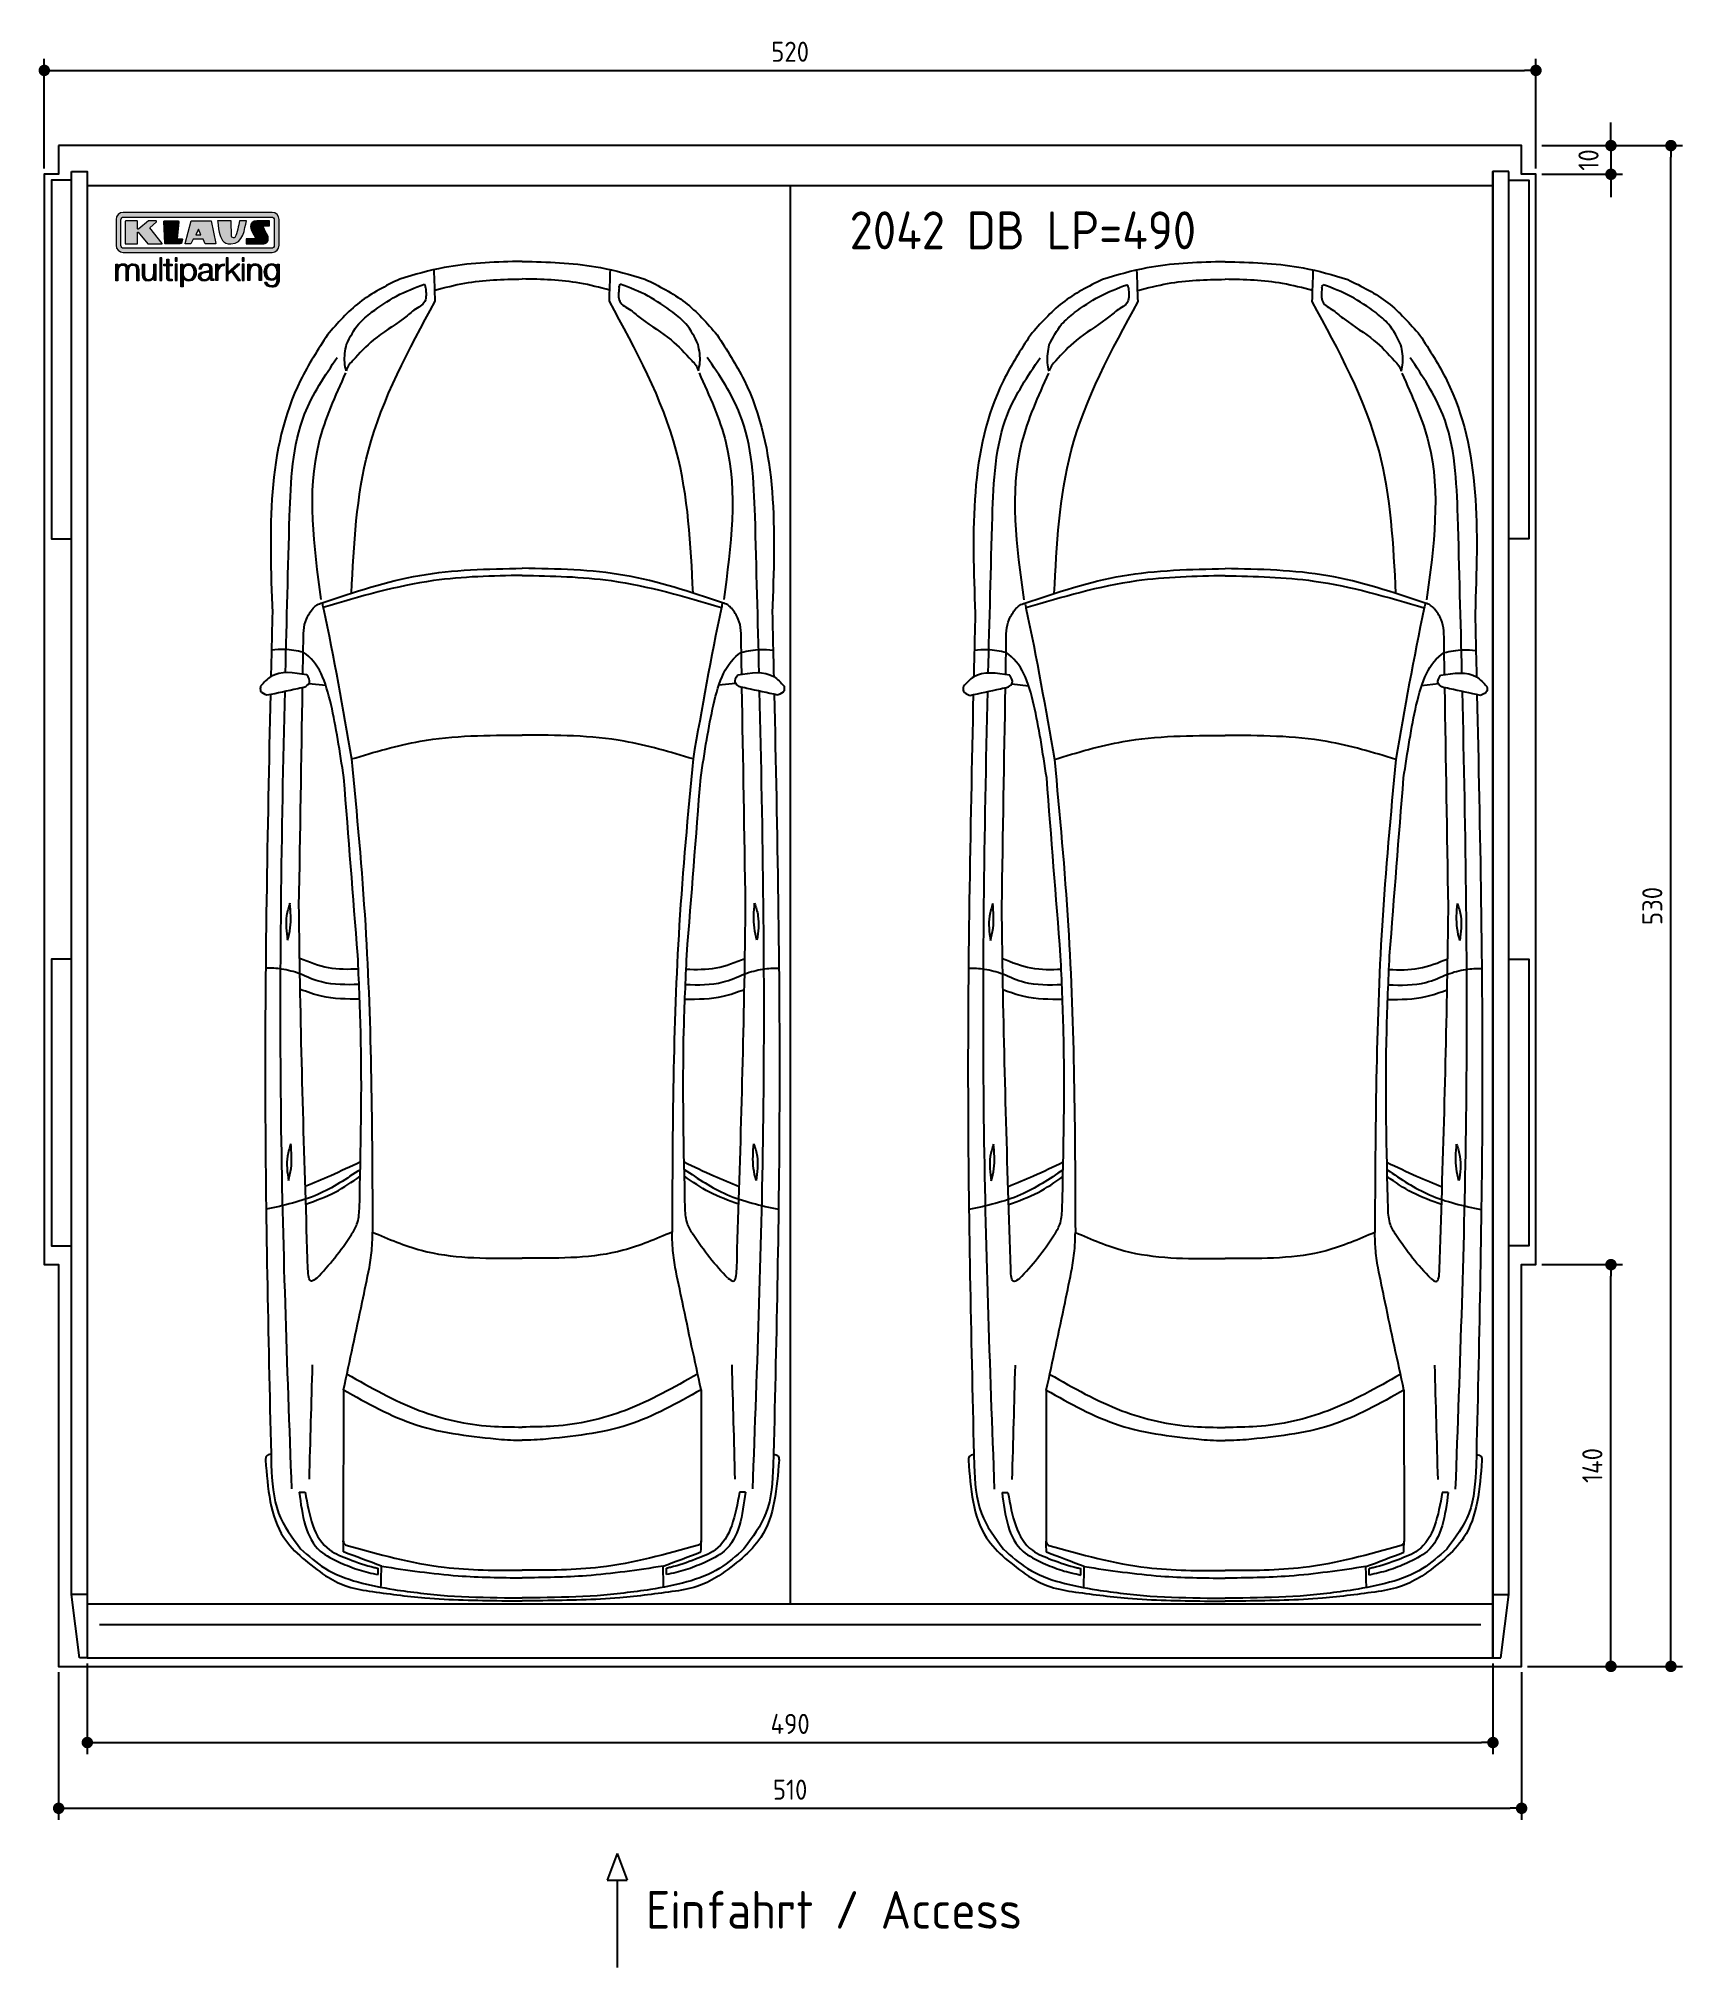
# Model space of a CAD drawing. Header units: millimetres. Extents: x -20 to 5711, y -1049 to 5673.
import ezdxf

# ---------------------------------------------------------------- set-up
doc = ezdxf.new("R2010")
doc.units = ezdxf.units.MM
for name, color, linetype in [('4', 3, 'Continuous'), ('5', 3, 'Continuous'), ('car', 10, 'Continuous'), ('Logo', 7, 'Continuous')]:
    doc.layers.add(name, color=color, linetype=linetype)
doc.styles.get("Standard").update_dxf_attribs({"font": 'ISOCP.SHX'})
doc.dimstyles.new('GEN-ISO', dxfattribs={"dimscale": 20, "dimtxt": 3.5, "dimasz": 2, "dimexe": 2, "dimexo": 1, "dimgap": 1.5, "dimtad": 1, "dimdec": 1, "dimdsep": 46, "dimtxsty": 'STANDARD', "dimblk": 'PUNKT', "dimcen": 2, "dimclrd": 256, "dimclre": 256, "dimclrt": 2, "dimadec": 0, "dimazin": 0, "dimtp": 0.1, "dimtm": 0.1, "dimtfac": 0.71, "dimtdec": 1, "dimtmove": 2, "dimatfit": 3, "dimldrblk": 'PUNKT', "dimfxl": 1, "dimtolj": 1, "dimarcsym": 0})

msp = doc.modelspace()

# ---------------------------------------------------------------- texts
for s, height, p in [('2042 DB LP=490', 132, (2807.49, 4938.68)), ('Einfahrt / Access', 131.25, (2097.25, -914.18))]:
    msp.add_text(s, height=height).set_placement(p)

# ---------------------------------------------------------------- blocks, each defined once
blk = doc.blocks.new('PUNKT')
at = {"layer": '4', "color": 0, "linetype": 'ByBlock'}
blk.add_line((-0.5, 0), (-1, 0), dxfattribs=at)
at = {"layer": '4', "color": 0, "linetype": 'ByBlock', "const_width": 0.5}
blk.add_lwpolyline([(-0.25, 0, 1), (0.25, 0, 1)], format="xyb", close=True, dxfattribs=at)
blk = doc.blocks.new('*D5')
at = {"layer": '5', "lineweight": -2}
for p, q in [((5220, 5300), (5710.6, 5300)), ((5670.6, 40), (5670.6, 5260)), ((5170, 0), (5710.6, 0))]:
    blk.add_line(p, q, dxfattribs=at)
at = {"layer": 'DEFPOINTS', "color": 0}
for p in [(5200, 5300), (5670.6, 5300), (5150, 0)]:
    blk.add_point(p, dxfattribs=at)
at = {"layer": '5', "lineweight": -2, "xscale": 40, "yscale": 40, "zscale": 40}
for p, rotation in [((5670.6, 5300), 90), ((5670.6, 0), 270)]:
    blk.add_blockref('PUNKT', p, dxfattribs=dict(at, rotation=rotation))
at = {"layer": '5', "color": 2, "insert": (5605.6, 2650), "char_height": 70, "attachment_point": 5, "rotation": 90}
blk.add_mtext('\\A1;530', dxfattribs=at)
blk = doc.blocks.new('*D6')
at = {"layer": '5', "lineweight": -2}
for p, q in [((5220, 1400), (5501.5, 1400)), ((5461.5, 40), (5461.5, 1360)), ((5170, 0), (5501.5, 0))]:
    blk.add_line(p, q, dxfattribs=at)
at = {"layer": 'DEFPOINTS', "color": 0}
for p in [(5200, 1400), (5461.5, 1400), (5150, 0)]:
    blk.add_point(p, dxfattribs=at)
at = {"layer": '5', "lineweight": -2, "xscale": 40, "yscale": 40, "zscale": 40}
for p, rotation in [((5461.5, 1400), 90), ((5461.5, 0), 270)]:
    blk.add_blockref('PUNKT', p, dxfattribs=dict(at, rotation=rotation))
at = {"layer": '5', "color": 2, "insert": (5396.5, 700), "char_height": 70, "attachment_point": 5, "rotation": 90}
blk.add_mtext('\\A1;140', dxfattribs=at)
blk = doc.blocks.new('*D7')
at = {"layer": '5', "lineweight": -2}
for p, q in [((150, 10), (150, -305.5)), ((5050, 10), (5050, -305.5)), ((190, -265.5), (5010, -265.5))]:
    blk.add_line(p, q, dxfattribs=at)
at = {"layer": 'DEFPOINTS', "color": 0}
for p in [(150, 30), (5050, 30), (5050, -265.5)]:
    blk.add_point(p, dxfattribs=at)
at = {"layer": '5', "lineweight": -2, "xscale": 40, "yscale": 40, "zscale": 40, "rotation": 180}
blk.add_blockref('PUNKT', (150, -265.5), dxfattribs=at)
at = {"layer": '5', "lineweight": -2, "xscale": 40, "yscale": 40, "zscale": 40}
blk.add_blockref('PUNKT', (5050, -265.5), dxfattribs=at)
at = {"layer": '5', "color": 2, "insert": (2600, -200.5), "char_height": 70, "attachment_point": 5}
blk.add_mtext('490', dxfattribs=at)
blk = doc.blocks.new('*D8')
at = {"layer": '5', "lineweight": -2}
for p, q in [((50, -20), (50, -534.7)), ((5150, -20), (5150, -534.7)), ((90, -494.7), (5110, -494.7))]:
    blk.add_line(p, q, dxfattribs=at)
at = {"layer": 'DEFPOINTS', "color": 0}
for p in [(50, 0), (5150, 0), (5150, -494.7)]:
    blk.add_point(p, dxfattribs=at)
at = {"layer": '5', "lineweight": -2, "xscale": 40, "yscale": 40, "zscale": 40, "rotation": 180}
blk.add_blockref('PUNKT', (50, -494.7), dxfattribs=at)
at = {"layer": '5', "lineweight": -2, "xscale": 40, "yscale": 40, "zscale": 40}
blk.add_blockref('PUNKT', (5150, -494.7), dxfattribs=at)
at = {"layer": '5', "color": 2, "insert": (2600, -429.7), "char_height": 70, "attachment_point": 5}
blk.add_mtext('510', dxfattribs=at)
blk = doc.blocks.new('*D3')
at = {"layer": '5', "lineweight": -2}
for p, q in [((5461.5, 5340), (5461.5, 5380)), ((5220, 5300), (5501.5, 5300)), ((5461.5, 5300), (5461.5, 5200)), ((5220, 5200), (5501.5, 5200)), ((5461.5, 5160), (5461.5, 5120))]:
    blk.add_line(p, q, dxfattribs=at)
at = {"layer": 'DEFPOINTS', "color": 0}
for p in [(5200, 5300), (5200, 5200), (5461.5, 5200)]:
    blk.add_point(p, dxfattribs=at)
at = {"layer": '5', "lineweight": -2, "xscale": 40, "yscale": 40, "zscale": 40}
for p, rotation in [((5461.5, 5300), 270), ((5461.5, 5200), 90)]:
    blk.add_blockref('PUNKT', p, dxfattribs=dict(at, rotation=rotation))
at = {"layer": '5', "color": 2, "insert": (5383.2, 5250), "char_height": 70, "attachment_point": 5, "rotation": 90}
blk.add_mtext('\\A1;10', dxfattribs=at)
blk = doc.blocks.new('*D4')
at = {"layer": '5', "lineweight": -2}
for p, q in [((0, 5220), (0, 5602.1)), ((5200, 5220), (5200, 5602.1)), ((40, 5562.1), (5160, 5562.1))]:
    blk.add_line(p, q, dxfattribs=at)
at = {"layer": 'DEFPOINTS', "color": 0}
for p in [(5200, 5562.1), (0, 5200), (5200, 5200)]:
    blk.add_point(p, dxfattribs=at)
at = {"layer": '5', "lineweight": -2, "xscale": 40, "yscale": 40, "zscale": 40, "rotation": 180}
blk.add_blockref('PUNKT', (0, 5562.1), dxfattribs=at)
at = {"layer": '5', "lineweight": -2, "xscale": 40, "yscale": 40, "zscale": 40}
blk.add_blockref('PUNKT', (5200, 5562.1), dxfattribs=at)
at = {"layer": '5', "color": 2, "insert": (2600, 5627.1), "char_height": 70, "attachment_point": 5}
blk.add_mtext('520', dxfattribs=at)
blk = doc.blocks.new('KLAUS')
at = {"layer": 'Logo'}
h = blk.add_hatch(color=8, dxfattribs=at)
h.dxf.hatch_style = 2
edge = h.paths.add_edge_path()
edge.add_spline(control_points=[(3.6, 29.09), (2.88, 29.09), (2.3, 28.51), (2.3, 27.8), (2.3, 27.8), (2.3, 16.11), (2.3, 16.11), (2.3, 15.39), (2.88, 14.81), (3.6, 14.81), (3.6, 14.81), (71.16, 14.81), (71.16, 14.81), (71.88, 14.81), (72.46, 15.39), (72.46, 16.11), (72.46, 16.11), (72.46, 27.8), (72.46, 27.8), (72.46, 28.51), (71.88, 29.09), (71.16, 29.09), (71.16, 29.09), (3.6, 29.09), (3.6, 29.09), (3.6, 29.09), (3.6, 29.09), (3.6, 29.09)], knot_values=[0, 0, 0, 0, 1, 1, 1, 2, 2, 2, 3, 3, 3, 4, 4, 4, 5, 5, 5, 6, 6, 6, 7, 7, 7, 8, 8, 8, 9, 9, 9, 9], degree=3, periodic=0)
edge = h.paths.add_edge_path()
edge.add_spline(control_points=[(3.35, 31.23), (3.35, 31.23), (71.47, 31.23), (71.47, 31.23), (73.26, 31.23), (74.71, 29.77), (74.71, 27.99), (74.71, 27.99), (74.71, 16.17), (74.71, 16.17), (74.71, 14.38), (73.26, 12.93), (71.47, 12.93), (71.47, 12.93), (3.35, 12.93), (3.35, 12.93), (1.56, 12.93), (0.11, 14.38), (0.11, 16.17), (0.11, 16.17), (0.11, 27.99), (0.11, 27.99), (0.11, 29.77), (1.56, 31.23), (3.35, 31.23), (3.35, 31.23), (3.35, 31.23), (3.35, 31.23)], knot_values=[0, 0, 0, 0, 1, 1, 1, 2, 2, 2, 3, 3, 3, 4, 4, 4, 5, 5, 5, 6, 6, 6, 7, 7, 7, 8, 8, 8, 9, 9, 9, 9], degree=3, periodic=0)
h = blk.add_hatch(color=8, dxfattribs=at)
h.dxf.hatch_style = 2
edge = h.paths.add_edge_path()
edge.add_spline(control_points=[(4.5, 27.33), (4.5, 27.33), (9.7, 27.33), (9.7, 27.33), (9.84, 27.33), (9.96, 27.22), (9.96, 27.08), (9.96, 27.08), (9.96, 23.69), (9.96, 23.69), (9.96, 23.69), (9.94, 23.64), (10.04, 23.59), (10.14, 23.53), (10.2, 23.57), (10.2, 23.57), (10.2, 23.57), (10.51, 23.75), (10.51, 23.75), (10.51, 23.75), (14.94, 27.33), (14.94, 27.33), (14.94, 27.33), (18.41, 27.33), (18.41, 27.33), (18.41, 27.33), (18.49, 27.33), (18.56, 27.2), (18.65, 27.04), (18.53, 26.91), (18.53, 26.91), (18.53, 26.91), (15.49, 24.11), (15.49, 24.11), (15.49, 24.11), (21.14, 17.06), (21.14, 17.06), (21.14, 17.06), (21.13, 16.91), (21.13, 16.91), (21.08, 16.84), (20.99, 16.82), (20.99, 16.82), (20.99, 16.82), (14.7, 16.82), (14.7, 16.82), (14.7, 16.82), (10.26, 22.17), (10.26, 22.17), (10.26, 22.17), (10.19, 22.24), (10.08, 22.21), (9.97, 22.18), (9.96, 22.11), (9.96, 22.11), (9.96, 22.11), (9.96, 17.08), (9.96, 17.08), (9.96, 16.94), (9.84, 16.82), (9.7, 16.82), (9.7, 16.82), (4.5, 16.82), (4.5, 16.82), (4.36, 16.82), (4.25, 16.94), (4.25, 17.08), (4.25, 17.08), (4.25, 27.08), (4.25, 27.08), (4.25, 27.22), (4.36, 27.33), (4.5, 27.33), (4.5, 27.33), (4.5, 27.33), (4.5, 27.33)], knot_values=[0, 0, 0, 0, 1, 1, 1, 2, 2, 2, 3, 3, 3, 4, 4, 4, 5, 5, 5, 6, 6, 6, 7, 7, 7, 8, 8, 8, 9, 9, 9, 10, 10, 10, 11, 11, 11, 12, 12, 12, 13, 13, 13, 14, 14, 14, 15, 15, 15, 16, 16, 16, 17, 17, 17, 18, 18, 18, 19, 19, 19, 20, 20, 20, 21, 21, 21, 22, 22, 22, 23, 23, 23, 24, 24, 24, 25, 25, 25, 25], degree=3, periodic=0)
h = blk.add_hatch(color=8, dxfattribs=at)
h.dxf.hatch_style = 2
h.paths.add_polyline_path([(22.42, 17.06), (21.97, 27.15), (22.24, 27.33), (28.55, 27.33), (28.86, 26.97), (28.01, 19.08), (30.26, 19.07), (30.44, 18.95), (30.08, 16.95), (29.49, 16.82), (22.6, 16.82)])
h = blk.add_hatch(color=8, dxfattribs=at)
h.paths.add_polyline_path([(36.52, 21.01), (38.93, 21.01), (37.87, 23.57)])
h.paths.add_polyline_path([(34.52, 27.33), (43.65, 27.33), (45.76, 16.94), (45.57, 16.82), (40.83, 16.82), (39.89, 18.95), (35.42, 18.95), (34.27, 16.82), (31.78, 16.82), (31.66, 17)])
h = blk.add_hatch(color=8, dxfattribs=at)
h.dxf.hatch_style = 2
edge = h.paths.add_edge_path()
edge.add_spline(control_points=[(52.69, 27.32), (52.69, 27.32), (52.88, 20.14), (52.88, 20.14), (53.01, 19.89), (53.2, 19.77), (53.43, 19.71), (53.91, 19.59), (54.43, 19.57), (54.64, 20.03), (55.23, 21.34), (56.27, 25.45), (56.6, 27.33), (56.6, 27.33), (59.77, 27.33), (59.77, 27.33), (58.77, 23.9), (58.56, 16.82), (52.63, 16.76), (48.72, 16.72), (48.01, 19.35), (47.27, 22.24), (46.89, 23.68), (46.54, 27.33), (46.54, 27.33), (46.54, 27.33), (52.69, 27.32), (52.69, 27.32), (52.69, 27.32), (52.69, 27.32), (52.69, 27.32)], knot_values=[0, 0, 0, 0, 1, 1, 1, 2, 2, 2, 3, 3, 3, 4, 4, 4, 5, 5, 5, 6, 6, 6, 7, 7, 7, 8, 8, 8, 9, 9, 9, 10, 10, 10, 10], degree=3, periodic=0)
h = blk.add_hatch(color=8, dxfattribs=at)
h.dxf.hatch_style = 2
edge = h.paths.add_edge_path()
edge.add_spline(control_points=[(64.46, 27.33), (64.46, 27.33), (70.31, 27.33), (70.31, 27.33), (70.31, 26.52), (70.31, 26.02), (70.31, 25.12), (70.31, 25.12), (67.3, 25.12), (67.3, 25.12), (67.24, 25.04), (67.25, 25.11), (67.25, 24.91), (67.25, 24.88), (69.73, 20.38), (69.73, 19.57), (69.73, 16.4), (67.22, 16.81), (65.9, 16.82), (65.9, 16.82), (59.59, 16.82), (59.59, 16.82), (59.59, 17.76), (59.59, 18.23), (59.59, 19.14), (59.59, 19.14), (63.75, 19.14), (63.75, 19.14), (63.82, 19.22), (63.81, 19.11), (63.81, 19.31), (63.81, 20.32), (61.58, 23.06), (61.58, 24.63), (61.58, 26.33), (62.83, 27.34), (64.46, 27.33), (64.46, 27.33), (64.46, 27.33), (64.46, 27.33)], knot_values=[0, 0, 0, 0, 1, 1, 1, 2, 2, 2, 3, 3, 3, 4, 4, 4, 5, 5, 5, 6, 6, 6, 7, 7, 7, 8, 8, 8, 9, 9, 9, 10, 10, 10, 11, 11, 11, 12, 12, 12, 13, 13, 13, 13], degree=3, periodic=0)
h = blk.add_hatch(color=30, dxfattribs=at)
h.dxf.hatch_style = 2
h.paths.add_polyline_path([(20.07, 0), (20.99, 0), (20.99, 10.45), (20.07, 10.45)])
h = blk.add_hatch(color=30, dxfattribs=at)
h.dxf.hatch_style = 2
edge = h.paths.add_edge_path()
edge.add_spline(control_points=[(24.22, 9.82), (24.22, 9.82), (23.3, 9.82), (23.3, 9.82), (23.3, 9.82), (23.3, 7.55), (23.3, 7.55), (23.3, 7.55), (21.98, 7.55), (21.98, 7.55), (21.98, 7.55), (21.98, 6.78), (21.98, 6.78), (21.98, 6.78), (23.3, 6.78), (23.3, 6.78), (23.3, 6.78), (23.3, 1.61), (23.3, 1.61), (23.28, 0.32), (23.71, -0.09), (24.94, -0.09), (25.22, -0.09), (25.48, -0.06), (25.76, -0.06), (25.76, -0.06), (25.76, 0.73), (25.76, 0.73), (25.5, 0.7), (25.23, 0.69), (24.97, 0.69), (24.31, 0.73), (24.22, 1.08), (24.22, 1.68), (24.22, 1.68), (24.22, 6.78), (24.22, 6.78), (24.22, 6.78), (25.76, 6.78), (25.76, 6.78), (25.76, 6.78), (25.76, 7.55), (25.76, 7.55), (25.76, 7.55), (24.22, 7.55), (24.22, 7.55), (24.22, 7.55), (24.22, 9.82), (24.22, 9.82), (24.22, 9.82), (24.22, 9.82), (24.22, 9.82)], knot_values=[0, 0, 0, 0, 1, 1, 1, 2, 2, 2, 3, 3, 3, 4, 4, 4, 5, 5, 5, 6, 6, 6, 7, 7, 7, 8, 8, 8, 9, 9, 9, 10, 10, 10, 11, 11, 11, 12, 12, 12, 13, 13, 13, 14, 14, 14, 15, 15, 15, 16, 16, 16, 17, 17, 17, 17], degree=3, periodic=0)
h = blk.add_hatch(color=30, dxfattribs=at)
h.paths.add_polyline_path([(27.1, 0), (28.03, 0), (28.03, 7.55), (27.1, 7.55)])
h.paths.add_polyline_path([(27.1, 8.98), (28.03, 8.98), (28.03, 10.45), (27.1, 10.45)])
h = blk.add_hatch(color=30, dxfattribs=at)
h.dxf.hatch_style = 2
h.paths.add_polyline_path([(50.4, 0), (51.32, 0), (51.32, 2.87), (52.82, 4.11), (55.8, 0), (56.96, 0), (53.52, 4.76), (56.74, 7.55), (55.51, 7.55), (51.32, 3.89), (51.32, 10.45), (50.4, 10.45)])
h = blk.add_hatch(color=30, dxfattribs=at)
h.paths.add_polyline_path([(57.74, 0), (58.66, 0), (58.66, 7.55), (57.74, 7.55)])
h.paths.add_polyline_path([(57.74, 8.98), (58.66, 8.98), (58.66, 10.45), (57.74, 10.45)])
h = blk.add_hatch(color=30, dxfattribs=at)
h.dxf.hatch_style = 2
edge = h.paths.add_edge_path()
edge.add_spline(control_points=[(0, 0), (0, 0), (0.92, 0), (0.92, 0), (0.92, 0), (0.92, 4.22), (0.92, 4.22), (0.94, 5.8), (1.58, 7), (3.18, 7), (4.35, 7), (4.77, 6.15), (4.76, 5.12), (4.76, 5.12), (4.76, 0), (4.76, 0), (4.76, 0), (5.68, 0), (5.68, 0), (5.68, 0), (5.68, 4.27), (5.68, 4.27), (5.68, 5.68), (6.14, 7), (7.73, 7), (9.05, 7), (9.52, 6.32), (9.52, 5.08), (9.52, 5.08), (9.52, 0), (9.52, 0), (9.52, 0), (10.44, 0), (10.44, 0), (10.44, 0), (10.44, 5.12), (10.44, 5.12), (10.44, 6.91), (9.59, 7.77), (7.94, 7.77), (6.94, 7.77), (5.99, 7.29), (5.54, 6.3), (5.26, 7.29), (4.36, 7.77), (3.37, 7.77), (2.17, 7.77), (1.38, 7.19), (0.89, 6.28), (0.89, 6.28), (0.85, 6.28), (0.85, 6.28), (0.85, 6.28), (0.85, 7.55), (0.85, 7.55), (0.85, 7.55), (0, 7.55), (0, 7.55), (0, 7.55), (0, 0), (0, 0), (0, 0), (0, 0), (0, 0)], knot_values=[0, 0, 0, 0, 1, 1, 1, 2, 2, 2, 3, 3, 3, 4, 4, 4, 5, 5, 5, 6, 6, 6, 7, 7, 7, 8, 8, 8, 9, 9, 9, 10, 10, 10, 11, 11, 11, 12, 12, 12, 13, 13, 13, 14, 14, 14, 15, 15, 15, 16, 16, 16, 17, 17, 17, 18, 18, 18, 19, 19, 19, 20, 20, 20, 21, 21, 21, 21], degree=3, periodic=0)
h = blk.add_hatch(color=30, dxfattribs=at)
h.dxf.hatch_style = 2
edge = h.paths.add_edge_path()
edge.add_spline(control_points=[(18.31, 7.55), (18.31, 7.55), (17.39, 7.55), (17.39, 7.55), (17.39, 7.55), (17.39, 3.59), (17.39, 3.59), (17.39, 2.05), (16.7, 0.56), (15.12, 0.56), (13.66, 0.56), (13.15, 1.27), (13.1, 2.64), (13.1, 2.64), (13.1, 7.55), (13.1, 7.55), (13.1, 7.55), (12.18, 7.55), (12.18, 7.55), (12.18, 7.55), (12.18, 2.65), (12.18, 2.65), (12.18, 0.89), (12.93, -0.22), (14.83, -0.22), (15.96, -0.22), (16.95, 0.35), (17.44, 1.36), (17.44, 1.36), (17.47, 1.36), (17.47, 1.36), (17.47, 1.36), (17.47, 0), (17.47, 0), (17.47, 0), (18.31, 0), (18.31, 0), (18.31, 0), (18.31, 7.55), (18.31, 7.55), (18.31, 7.55), (18.31, 7.55), (18.31, 7.55)], knot_values=[0, 0, 0, 0, 1, 1, 1, 2, 2, 2, 3, 3, 3, 4, 4, 4, 5, 5, 5, 6, 6, 6, 7, 7, 7, 8, 8, 8, 9, 9, 9, 10, 10, 10, 11, 11, 11, 12, 12, 12, 13, 13, 13, 14, 14, 14, 14], degree=3, periodic=0)
h = blk.add_hatch(color=30, dxfattribs=at)
edge = h.paths.add_edge_path()
edge.add_spline(control_points=[(35.84, 3.78), (35.84, 2.21), (35.12, 0.56), (33.37, 0.56), (31.4, 0.56), (30.72, 2.21), (30.72, 3.78), (30.72, 5.49), (31.33, 7), (33.37, 7), (35.12, 7), (35.84, 5.34), (35.84, 3.78), (35.84, 3.78), (35.84, 3.78), (35.84, 3.78)], knot_values=[0, 0, 0, 0, 1, 1, 1, 2, 2, 2, 3, 3, 3, 4, 4, 4, 5, 5, 5, 5], degree=3, periodic=0)
edge = h.paths.add_edge_path()
edge.add_spline(control_points=[(29.79, -2.8), (29.79, -2.8), (30.72, -2.8), (30.72, -2.8), (30.72, -2.8), (30.72, 1.43), (30.72, 1.43), (30.72, 1.43), (30.74, 1.43), (30.74, 1.43), (31.14, 0.35), (32.24, -0.22), (33.37, -0.22), (35.66, -0.22), (36.76, 1.64), (36.76, 3.78), (36.76, 5.91), (35.66, 7.77), (33.37, 7.77), (32.15, 7.77), (31.1, 7.14), (30.67, 6.12), (30.67, 6.12), (30.64, 6.12), (30.64, 6.12), (30.64, 6.12), (30.64, 7.55), (30.64, 7.55), (30.64, 7.55), (29.79, 7.55), (29.79, 7.55), (29.79, 7.55), (29.79, -2.8), (29.79, -2.8), (29.79, -2.8), (29.79, -2.8), (29.79, -2.8)], knot_values=[0, 0, 0, 0, 1, 1, 1, 2, 2, 2, 3, 3, 3, 4, 4, 4, 5, 5, 5, 6, 6, 6, 7, 7, 7, 8, 8, 8, 9, 9, 9, 10, 10, 10, 11, 11, 11, 12, 12, 12, 12], degree=3, periodic=0)
h = blk.add_hatch(color=30, dxfattribs=at)
edge = h.paths.add_edge_path()
edge.add_spline(control_points=[(43.03, 2.93), (43.04, 1.45), (41.8, 0.56), (40.39, 0.56), (39.53, 0.56), (38.71, 1.13), (38.71, 2.05), (38.71, 3.53), (40.66, 3.51), (42.22, 3.79), (42.47, 3.84), (42.88, 3.91), (43, 4.13), (43, 4.13), (43.03, 4.13), (43.03, 4.13), (43.03, 4.13), (43.03, 2.93), (43.03, 2.93), (43.03, 2.93), (43.03, 2.93), (43.03, 2.93)], knot_values=[0, 0, 0, 0, 1, 1, 1, 2, 2, 2, 3, 3, 3, 4, 4, 4, 5, 5, 5, 6, 6, 6, 7, 7, 7, 7], degree=3, periodic=0)
edge = h.paths.add_edge_path()
edge.add_spline(control_points=[(39.03, 5.24), (39.06, 6.47), (39.91, 7), (41.05, 7), (42.14, 7), (43.03, 6.69), (43.03, 5.45), (43.03, 4.61), (42.6, 4.51), (41.84, 4.42), (39.85, 4.19), (37.79, 4.11), (37.79, 1.99), (37.79, 0.47), (38.93, -0.22), (40.32, -0.22), (41.77, -0.22), (42.43, 0.34), (43.07, 1.32), (43.07, 1.32), (43.1, 1.32), (43.1, 1.32), (43.1, 0.53), (43.25, 0), (44.19, 0), (44.43, 0), (44.58, 0.01), (44.79, 0.06), (44.79, 0.06), (44.79, 0.83), (44.79, 0.83), (44.71, 0.81), (44.6, 0.78), (44.49, 0.78), (44.13, 0.78), (43.95, 0.98), (43.95, 1.33), (43.95, 1.33), (43.95, 5.34), (43.95, 5.34), (43.95, 7.36), (42.5, 7.77), (41.17, 7.77), (39.44, 7.77), (38.2, 7.01), (38.11, 5.24), (38.11, 5.24), (39.03, 5.24), (39.03, 5.24), (39.03, 5.24), (39.03, 5.24), (39.03, 5.24)], knot_values=[0, 0, 0, 0, 1, 1, 1, 2, 2, 2, 3, 3, 3, 4, 4, 4, 5, 5, 5, 6, 6, 6, 7, 7, 7, 8, 8, 8, 9, 9, 9, 10, 10, 10, 11, 11, 11, 12, 12, 12, 13, 13, 13, 14, 14, 14, 15, 15, 15, 16, 16, 16, 17, 17, 17, 17], degree=3, periodic=0)
h = blk.add_hatch(color=30, dxfattribs=at)
h.dxf.hatch_style = 2
edge = h.paths.add_edge_path()
edge.add_spline(control_points=[(45.79, 0), (45.79, 0), (46.71, 0), (46.71, 0), (46.71, 0), (46.71, 4.03), (46.71, 4.03), (46.71, 5.59), (47.85, 6.82), (49.52, 6.73), (49.52, 6.73), (49.52, 7.66), (49.52, 7.66), (48.16, 7.72), (47.14, 7), (46.67, 5.78), (46.67, 5.78), (46.64, 5.78), (46.64, 5.78), (46.64, 5.78), (46.64, 7.55), (46.64, 7.55), (46.64, 7.55), (45.79, 7.55), (45.79, 7.55), (45.79, 7.55), (45.79, 0), (45.79, 0), (45.79, 0), (45.79, 0), (45.79, 0)], knot_values=[0, 0, 0, 0, 1, 1, 1, 2, 2, 2, 3, 3, 3, 4, 4, 4, 5, 5, 5, 6, 6, 6, 7, 7, 7, 8, 8, 8, 9, 9, 9, 10, 10, 10, 10], degree=3, periodic=0)
h = blk.add_hatch(color=30, dxfattribs=at)
h.dxf.hatch_style = 2
edge = h.paths.add_edge_path()
edge.add_spline(control_points=[(60.41, 0), (60.41, 0), (61.33, 0), (61.33, 0), (61.33, 0), (61.33, 4.41), (61.33, 4.41), (61.36, 5.89), (62.24, 7), (63.7, 7), (65.2, 7), (65.62, 6.02), (65.62, 4.71), (65.62, 4.71), (65.62, 0), (65.62, 0), (65.62, 0), (66.54, 0), (66.54, 0), (66.54, 0), (66.54, 4.86), (66.54, 4.86), (66.54, 6.66), (65.9, 7.77), (63.78, 7.77), (62.71, 7.77), (61.7, 7.16), (61.36, 6.25), (61.36, 6.25), (61.33, 6.25), (61.33, 6.25), (61.33, 6.25), (61.33, 7.55), (61.33, 7.55), (61.33, 7.55), (60.41, 7.55), (60.41, 7.55), (60.41, 7.55), (60.41, 0), (60.41, 0), (60.41, 0), (60.41, 0), (60.41, 0)], knot_values=[0, 0, 0, 0, 1, 1, 1, 2, 2, 2, 3, 3, 3, 4, 4, 4, 5, 5, 5, 6, 6, 6, 7, 7, 7, 8, 8, 8, 9, 9, 9, 10, 10, 10, 11, 11, 11, 12, 12, 12, 13, 13, 13, 14, 14, 14, 14], degree=3, periodic=0)
h = blk.add_hatch(color=30, dxfattribs=at)
edge = h.paths.add_edge_path()
edge.add_spline(control_points=[(71.32, 0.86), (69.62, 0.86), (68.83, 2.34), (68.83, 3.86), (68.83, 5.43), (69.56, 7), (71.32, 7), (73.06, 7), (73.75, 5.34), (73.75, 3.86), (73.75, 2.33), (72.91, 0.86), (71.32, 0.86), (71.32, 0.86), (71.32, 0.86), (71.32, 0.86)], knot_values=[0, 0, 0, 0, 1, 1, 1, 2, 2, 2, 3, 3, 3, 4, 4, 4, 5, 5, 5, 5], degree=3, periodic=0)
edge = h.paths.add_edge_path()
edge.add_spline(control_points=[(74.67, 7.55), (74.67, 7.55), (73.75, 7.55), (73.75, 7.55), (73.75, 7.55), (73.75, 6.25), (73.75, 6.25), (73.75, 6.25), (73.72, 6.25), (73.72, 6.25), (73.35, 7.09), (72.41, 7.77), (71.32, 7.77), (69.13, 7.77), (67.9, 6.05), (67.9, 3.97), (67.9, 1.82), (68.9, 0.09), (71.32, 0.09), (72.4, 0.09), (73.29, 0.72), (73.72, 1.64), (73.72, 1.64), (73.75, 1.64), (73.75, 1.64), (73.75, 1.64), (73.75, 0.61), (73.75, 0.61), (73.75, -1.23), (73.01, -2.24), (71.32, -2.24), (70.29, -2.24), (69.31, -1.85), (69.1, -0.73), (69.1, -0.73), (68.18, -0.73), (68.18, -0.73), (68.31, -2.34), (69.81, -3.02), (71.32, -3.02), (73.79, -3.02), (74.65, -1.64), (74.67, 0.61), (74.67, 0.61), (74.67, 7.55), (74.67, 7.55), (74.67, 7.55), (74.67, 7.55), (74.67, 7.55)], knot_values=[0, 0, 0, 0, 1, 1, 1, 2, 2, 2, 3, 3, 3, 4, 4, 4, 5, 5, 5, 6, 6, 6, 7, 7, 7, 8, 8, 8, 9, 9, 9, 10, 10, 10, 11, 11, 11, 12, 12, 12, 13, 13, 13, 14, 14, 14, 15, 15, 15, 16, 16, 16, 16], degree=3, periodic=0)
at = {"layer": 'Logo', "lineweight": 0}
for points in [[(22.42, 17.06), (21.97, 27.15), (22.24, 27.33), (28.55, 27.33), (28.86, 26.97), (28.01, 19.08), (30.26, 19.07), (30.44, 18.95), (30.08, 16.95), (29.49, 16.82), (22.6, 16.82), (22.42, 17.06), (22.42, 17.06)], [(34.52, 27.33), (43.65, 27.33), (45.76, 16.94), (45.57, 16.82), (40.83, 16.82), (39.89, 18.95), (35.42, 18.95), (34.27, 16.82), (31.78, 16.82), (31.66, 17), (34.52, 27.33), (34.52, 27.33)], [(36.52, 21.01), (38.93, 21.01), (37.87, 23.57), (36.52, 21.01), (36.52, 21.01)], [(20.07, 0), (20.99, 0), (20.99, 10.45), (20.07, 10.45), (20.07, 0), (20.07, 0)], [(27.1, 8.98), (28.03, 8.98), (28.03, 10.45), (27.1, 10.45), (27.1, 8.98), (27.1, 8.98)], [(50.4, 0), (51.32, 0), (51.32, 2.87), (52.82, 4.11), (55.8, 0), (56.96, 0), (53.52, 4.76), (56.74, 7.55), (55.51, 7.55), (51.32, 3.89), (51.32, 10.45), (50.4, 10.45), (50.4, 0), (50.4, 0)], [(57.74, 8.98), (58.66, 8.98), (58.66, 10.45), (57.74, 10.45), (57.74, 8.98), (57.74, 8.98)], [(27.1, 0), (28.03, 0), (28.03, 7.55), (27.1, 7.55), (27.1, 0), (27.1, 0)], [(57.74, 0), (58.66, 0), (58.66, 7.55), (57.74, 7.55), (57.74, 0), (57.74, 0)]]:
    blk.add_lwpolyline(points, dxfattribs=at)
for points, knots in [([(3.35, 31.23), (3.35, 31.23), (71.47, 31.23), (71.47, 31.23), (73.26, 31.23), (74.71, 29.77), (74.71, 27.99), (74.71, 27.99), (74.71, 16.17), (74.71, 16.17), (74.71, 14.38), (73.26, 12.93), (71.47, 12.93), (71.47, 12.93), (3.35, 12.93), (3.35, 12.93), (1.56, 12.93), (0.11, 14.38), (0.11, 16.17), (0.11, 16.17), (0.11, 27.99), (0.11, 27.99), (0.11, 29.77), (1.56, 31.23), (3.35, 31.23), (3.35, 31.23), (3.35, 31.23), (3.35, 31.23)], [0, 0, 0, 0, 1, 1, 1, 2, 2, 2, 3, 3, 3, 4, 4, 4, 5, 5, 5, 6, 6, 6, 7, 7, 7, 8, 8, 8, 9, 9, 9, 9]), ([(3.6, 29.09), (2.88, 29.09), (2.3, 28.51), (2.3, 27.8), (2.3, 27.8), (2.3, 16.11), (2.3, 16.11), (2.3, 15.39), (2.88, 14.81), (3.6, 14.81), (3.6, 14.81), (71.16, 14.81), (71.16, 14.81), (71.88, 14.81), (72.46, 15.39), (72.46, 16.11), (72.46, 16.11), (72.46, 27.8), (72.46, 27.8), (72.46, 28.51), (71.88, 29.09), (71.16, 29.09), (71.16, 29.09), (3.6, 29.09), (3.6, 29.09), (3.6, 29.09), (3.6, 29.09), (3.6, 29.09)], [0, 0, 0, 0, 1, 1, 1, 2, 2, 2, 3, 3, 3, 4, 4, 4, 5, 5, 5, 6, 6, 6, 7, 7, 7, 8, 8, 8, 9, 9, 9, 9]), ([(4.5, 27.33), (4.5, 27.33), (9.7, 27.33), (9.7, 27.33), (9.84, 27.33), (9.96, 27.22), (9.96, 27.08), (9.96, 27.08), (9.96, 23.69), (9.96, 23.69), (9.96, 23.69), (9.94, 23.64), (10.04, 23.59), (10.14, 23.53), (10.2, 23.57), (10.2, 23.57), (10.2, 23.57), (10.51, 23.75), (10.51, 23.75), (10.51, 23.75), (14.94, 27.33), (14.94, 27.33), (14.94, 27.33), (18.41, 27.33), (18.41, 27.33), (18.41, 27.33), (18.49, 27.33), (18.56, 27.2), (18.65, 27.04), (18.53, 26.91), (18.53, 26.91), (18.53, 26.91), (15.49, 24.11), (15.49, 24.11), (15.49, 24.11), (21.14, 17.06), (21.14, 17.06), (21.14, 17.06), (21.13, 16.91), (21.13, 16.91), (21.08, 16.84), (20.99, 16.82), (20.99, 16.82), (20.99, 16.82), (14.7, 16.82), (14.7, 16.82), (14.7, 16.82), (10.26, 22.17), (10.26, 22.17), (10.26, 22.17), (10.19, 22.24), (10.08, 22.21), (9.97, 22.18), (9.96, 22.11), (9.96, 22.11), (9.96, 22.11), (9.96, 17.08), (9.96, 17.08), (9.96, 16.94), (9.84, 16.82), (9.7, 16.82), (9.7, 16.82), (4.5, 16.82), (4.5, 16.82), (4.36, 16.82), (4.25, 16.94), (4.25, 17.08), (4.25, 17.08), (4.25, 27.08), (4.25, 27.08), (4.25, 27.22), (4.36, 27.33), (4.5, 27.33), (4.5, 27.33), (4.5, 27.33), (4.5, 27.33)], [0, 0, 0, 0, 1, 1, 1, 2, 2, 2, 3, 3, 3, 4, 4, 4, 5, 5, 5, 6, 6, 6, 7, 7, 7, 8, 8, 8, 9, 9, 9, 10, 10, 10, 11, 11, 11, 12, 12, 12, 13, 13, 13, 14, 14, 14, 15, 15, 15, 16, 16, 16, 17, 17, 17, 18, 18, 18, 19, 19, 19, 20, 20, 20, 21, 21, 21, 22, 22, 22, 23, 23, 23, 24, 24, 24, 25, 25, 25, 25]), ([(52.69, 27.32), (52.69, 27.32), (52.88, 20.14), (52.88, 20.14), (53.01, 19.89), (53.2, 19.77), (53.43, 19.71), (53.91, 19.59), (54.43, 19.57), (54.64, 20.03), (55.23, 21.34), (56.27, 25.45), (56.6, 27.33), (56.6, 27.33), (59.77, 27.33), (59.77, 27.33), (58.77, 23.9), (58.56, 16.82), (52.63, 16.76), (48.72, 16.72), (48.01, 19.35), (47.27, 22.24), (46.89, 23.68), (46.54, 27.33), (46.54, 27.33), (46.54, 27.33), (52.69, 27.32), (52.69, 27.32), (52.69, 27.32), (52.69, 27.32), (52.69, 27.32)], [0, 0, 0, 0, 1, 1, 1, 2, 2, 2, 3, 3, 3, 4, 4, 4, 5, 5, 5, 6, 6, 6, 7, 7, 7, 8, 8, 8, 9, 9, 9, 10, 10, 10, 10]), ([(64.46, 27.33), (64.46, 27.33), (70.31, 27.33), (70.31, 27.33), (70.31, 26.52), (70.31, 26.02), (70.31, 25.12), (70.31, 25.12), (67.3, 25.12), (67.3, 25.12), (67.24, 25.04), (67.25, 25.11), (67.25, 24.91), (67.25, 24.88), (69.73, 20.38), (69.73, 19.57), (69.73, 16.4), (67.22, 16.81), (65.9, 16.82), (65.9, 16.82), (59.59, 16.82), (59.59, 16.82), (59.59, 17.76), (59.59, 18.23), (59.59, 19.14), (59.59, 19.14), (63.75, 19.14), (63.75, 19.14), (63.82, 19.22), (63.81, 19.11), (63.81, 19.31), (63.81, 20.32), (61.58, 23.06), (61.58, 24.63), (61.58, 26.33), (62.83, 27.34), (64.46, 27.33), (64.46, 27.33), (64.46, 27.33), (64.46, 27.33)], [0, 0, 0, 0, 1, 1, 1, 2, 2, 2, 3, 3, 3, 4, 4, 4, 5, 5, 5, 6, 6, 6, 7, 7, 7, 8, 8, 8, 9, 9, 9, 10, 10, 10, 11, 11, 11, 12, 12, 12, 13, 13, 13, 13]), ([(24.22, 9.82), (24.22, 9.82), (23.3, 9.82), (23.3, 9.82), (23.3, 9.82), (23.3, 7.55), (23.3, 7.55), (23.3, 7.55), (21.98, 7.55), (21.98, 7.55), (21.98, 7.55), (21.98, 6.78), (21.98, 6.78), (21.98, 6.78), (23.3, 6.78), (23.3, 6.78), (23.3, 6.78), (23.3, 1.61), (23.3, 1.61), (23.28, 0.32), (23.71, -0.09), (24.94, -0.09), (25.22, -0.09), (25.48, -0.06), (25.76, -0.06), (25.76, -0.06), (25.76, 0.73), (25.76, 0.73), (25.5, 0.7), (25.23, 0.69), (24.97, 0.69), (24.31, 0.73), (24.22, 1.08), (24.22, 1.68), (24.22, 1.68), (24.22, 6.78), (24.22, 6.78), (24.22, 6.78), (25.76, 6.78), (25.76, 6.78), (25.76, 6.78), (25.76, 7.55), (25.76, 7.55), (25.76, 7.55), (24.22, 7.55), (24.22, 7.55), (24.22, 7.55), (24.22, 9.82), (24.22, 9.82), (24.22, 9.82), (24.22, 9.82), (24.22, 9.82)], [0, 0, 0, 0, 1, 1, 1, 2, 2, 2, 3, 3, 3, 4, 4, 4, 5, 5, 5, 6, 6, 6, 7, 7, 7, 8, 8, 8, 9, 9, 9, 10, 10, 10, 11, 11, 11, 12, 12, 12, 13, 13, 13, 14, 14, 14, 15, 15, 15, 16, 16, 16, 17, 17, 17, 17]), ([(0, 0), (0, 0), (0.92, 0), (0.92, 0), (0.92, 0), (0.92, 4.22), (0.92, 4.22), (0.94, 5.8), (1.58, 7), (3.18, 7), (4.35, 7), (4.77, 6.15), (4.76, 5.12), (4.76, 5.12), (4.76, 0), (4.76, 0), (4.76, 0), (5.68, 0), (5.68, 0), (5.68, 0), (5.68, 4.27), (5.68, 4.27), (5.68, 5.68), (6.14, 7), (7.73, 7), (9.05, 7), (9.52, 6.32), (9.52, 5.08), (9.52, 5.08), (9.52, 0), (9.52, 0), (9.52, 0), (10.44, 0), (10.44, 0), (10.44, 0), (10.44, 5.12), (10.44, 5.12), (10.44, 6.91), (9.59, 7.77), (7.94, 7.77), (6.94, 7.77), (5.99, 7.29), (5.54, 6.3), (5.26, 7.29), (4.36, 7.77), (3.37, 7.77), (2.17, 7.77), (1.38, 7.19), (0.89, 6.28), (0.89, 6.28), (0.85, 6.28), (0.85, 6.28), (0.85, 6.28), (0.85, 7.55), (0.85, 7.55), (0.85, 7.55), (0, 7.55), (0, 7.55), (0, 7.55), (0, 0), (0, 0), (0, 0), (0, 0), (0, 0)], [0, 0, 0, 0, 1, 1, 1, 2, 2, 2, 3, 3, 3, 4, 4, 4, 5, 5, 5, 6, 6, 6, 7, 7, 7, 8, 8, 8, 9, 9, 9, 10, 10, 10, 11, 11, 11, 12, 12, 12, 13, 13, 13, 14, 14, 14, 15, 15, 15, 16, 16, 16, 17, 17, 17, 18, 18, 18, 19, 19, 19, 20, 20, 20, 21, 21, 21, 21]), ([(18.31, 7.55), (18.31, 7.55), (17.39, 7.55), (17.39, 7.55), (17.39, 7.55), (17.39, 3.59), (17.39, 3.59), (17.39, 2.05), (16.7, 0.56), (15.12, 0.56), (13.66, 0.56), (13.15, 1.27), (13.1, 2.64), (13.1, 2.64), (13.1, 7.55), (13.1, 7.55), (13.1, 7.55), (12.18, 7.55), (12.18, 7.55), (12.18, 7.55), (12.18, 2.65), (12.18, 2.65), (12.18, 0.89), (12.93, -0.22), (14.83, -0.22), (15.96, -0.22), (16.95, 0.35), (17.44, 1.36), (17.44, 1.36), (17.47, 1.36), (17.47, 1.36), (17.47, 1.36), (17.47, 0), (17.47, 0), (17.47, 0), (18.31, 0), (18.31, 0), (18.31, 0), (18.31, 7.55), (18.31, 7.55), (18.31, 7.55), (18.31, 7.55), (18.31, 7.55)], [0, 0, 0, 0, 1, 1, 1, 2, 2, 2, 3, 3, 3, 4, 4, 4, 5, 5, 5, 6, 6, 6, 7, 7, 7, 8, 8, 8, 9, 9, 9, 10, 10, 10, 11, 11, 11, 12, 12, 12, 13, 13, 13, 14, 14, 14, 14]), ([(29.79, -2.8), (29.79, -2.8), (30.72, -2.8), (30.72, -2.8), (30.72, -2.8), (30.72, 1.43), (30.72, 1.43), (30.72, 1.43), (30.74, 1.43), (30.74, 1.43), (31.14, 0.35), (32.24, -0.22), (33.37, -0.22), (35.66, -0.22), (36.76, 1.64), (36.76, 3.78), (36.76, 5.91), (35.66, 7.77), (33.37, 7.77), (32.15, 7.77), (31.1, 7.14), (30.67, 6.12), (30.67, 6.12), (30.64, 6.12), (30.64, 6.12), (30.64, 6.12), (30.64, 7.55), (30.64, 7.55), (30.64, 7.55), (29.79, 7.55), (29.79, 7.55), (29.79, 7.55), (29.79, -2.8), (29.79, -2.8), (29.79, -2.8), (29.79, -2.8), (29.79, -2.8)], [0, 0, 0, 0, 1, 1, 1, 2, 2, 2, 3, 3, 3, 4, 4, 4, 5, 5, 5, 6, 6, 6, 7, 7, 7, 8, 8, 8, 9, 9, 9, 10, 10, 10, 11, 11, 11, 12, 12, 12, 12]), ([(35.84, 3.78), (35.84, 2.21), (35.12, 0.56), (33.37, 0.56), (31.4, 0.56), (30.72, 2.21), (30.72, 3.78), (30.72, 5.49), (31.33, 7), (33.37, 7), (35.12, 7), (35.84, 5.34), (35.84, 3.78), (35.84, 3.78), (35.84, 3.78), (35.84, 3.78)], [0, 0, 0, 0, 1, 1, 1, 2, 2, 2, 3, 3, 3, 4, 4, 4, 5, 5, 5, 5]), ([(39.03, 5.24), (39.06, 6.47), (39.91, 7), (41.05, 7), (42.14, 7), (43.03, 6.69), (43.03, 5.45), (43.03, 4.61), (42.6, 4.51), (41.84, 4.42), (39.85, 4.19), (37.79, 4.11), (37.79, 1.99), (37.79, 0.47), (38.93, -0.22), (40.32, -0.22), (41.77, -0.22), (42.43, 0.34), (43.07, 1.32), (43.07, 1.32), (43.1, 1.32), (43.1, 1.32), (43.1, 0.53), (43.25, 0), (44.19, 0), (44.43, 0), (44.58, 0.01), (44.79, 0.06), (44.79, 0.06), (44.79, 0.83), (44.79, 0.83), (44.71, 0.81), (44.6, 0.78), (44.49, 0.78), (44.13, 0.78), (43.95, 0.98), (43.95, 1.33), (43.95, 1.33), (43.95, 5.34), (43.95, 5.34), (43.95, 7.36), (42.5, 7.77), (41.17, 7.77), (39.44, 7.77), (38.2, 7.01), (38.11, 5.24), (38.11, 5.24), (39.03, 5.24), (39.03, 5.24), (39.03, 5.24), (39.03, 5.24), (39.03, 5.24)], [0, 0, 0, 0, 1, 1, 1, 2, 2, 2, 3, 3, 3, 4, 4, 4, 5, 5, 5, 6, 6, 6, 7, 7, 7, 8, 8, 8, 9, 9, 9, 10, 10, 10, 11, 11, 11, 12, 12, 12, 13, 13, 13, 14, 14, 14, 15, 15, 15, 16, 16, 16, 17, 17, 17, 17]), ([(43.03, 2.93), (43.04, 1.45), (41.8, 0.56), (40.39, 0.56), (39.53, 0.56), (38.71, 1.13), (38.71, 2.05), (38.71, 3.53), (40.66, 3.51), (42.22, 3.79), (42.47, 3.84), (42.88, 3.91), (43, 4.13), (43, 4.13), (43.03, 4.13), (43.03, 4.13), (43.03, 4.13), (43.03, 2.93), (43.03, 2.93), (43.03, 2.93), (43.03, 2.93), (43.03, 2.93)], [0, 0, 0, 0, 1, 1, 1, 2, 2, 2, 3, 3, 3, 4, 4, 4, 5, 5, 5, 6, 6, 6, 7, 7, 7, 7]), ([(45.79, 0), (45.79, 0), (46.71, 0), (46.71, 0), (46.71, 0), (46.71, 4.03), (46.71, 4.03), (46.71, 5.59), (47.85, 6.82), (49.52, 6.73), (49.52, 6.73), (49.52, 7.66), (49.52, 7.66), (48.16, 7.72), (47.14, 7), (46.67, 5.78), (46.67, 5.78), (46.64, 5.78), (46.64, 5.78), (46.64, 5.78), (46.64, 7.55), (46.64, 7.55), (46.64, 7.55), (45.79, 7.55), (45.79, 7.55), (45.79, 7.55), (45.79, 0), (45.79, 0), (45.79, 0), (45.79, 0), (45.79, 0)], [0, 0, 0, 0, 1, 1, 1, 2, 2, 2, 3, 3, 3, 4, 4, 4, 5, 5, 5, 6, 6, 6, 7, 7, 7, 8, 8, 8, 9, 9, 9, 10, 10, 10, 10]), ([(60.41, 0), (60.41, 0), (61.33, 0), (61.33, 0), (61.33, 0), (61.33, 4.41), (61.33, 4.41), (61.36, 5.89), (62.24, 7), (63.7, 7), (65.2, 7), (65.62, 6.02), (65.62, 4.71), (65.62, 4.71), (65.62, 0), (65.62, 0), (65.62, 0), (66.54, 0), (66.54, 0), (66.54, 0), (66.54, 4.86), (66.54, 4.86), (66.54, 6.66), (65.9, 7.77), (63.78, 7.77), (62.71, 7.77), (61.7, 7.16), (61.36, 6.25), (61.36, 6.25), (61.33, 6.25), (61.33, 6.25), (61.33, 6.25), (61.33, 7.55), (61.33, 7.55), (61.33, 7.55), (60.41, 7.55), (60.41, 7.55), (60.41, 7.55), (60.41, 0), (60.41, 0), (60.41, 0), (60.41, 0), (60.41, 0)], [0, 0, 0, 0, 1, 1, 1, 2, 2, 2, 3, 3, 3, 4, 4, 4, 5, 5, 5, 6, 6, 6, 7, 7, 7, 8, 8, 8, 9, 9, 9, 10, 10, 10, 11, 11, 11, 12, 12, 12, 13, 13, 13, 14, 14, 14, 14]), ([(74.67, 7.55), (74.67, 7.55), (73.75, 7.55), (73.75, 7.55), (73.75, 7.55), (73.75, 6.25), (73.75, 6.25), (73.75, 6.25), (73.72, 6.25), (73.72, 6.25), (73.35, 7.09), (72.41, 7.77), (71.32, 7.77), (69.13, 7.77), (67.9, 6.05), (67.9, 3.97), (67.9, 1.82), (68.9, 0.09), (71.32, 0.09), (72.4, 0.09), (73.29, 0.72), (73.72, 1.64), (73.72, 1.64), (73.75, 1.64), (73.75, 1.64), (73.75, 1.64), (73.75, 0.61), (73.75, 0.61), (73.75, -1.23), (73.01, -2.24), (71.32, -2.24), (70.29, -2.24), (69.31, -1.85), (69.1, -0.73), (69.1, -0.73), (68.18, -0.73), (68.18, -0.73), (68.31, -2.34), (69.81, -3.02), (71.32, -3.02), (73.79, -3.02), (74.65, -1.64), (74.67, 0.61), (74.67, 0.61), (74.67, 7.55), (74.67, 7.55), (74.67, 7.55), (74.67, 7.55), (74.67, 7.55)], [0, 0, 0, 0, 1, 1, 1, 2, 2, 2, 3, 3, 3, 4, 4, 4, 5, 5, 5, 6, 6, 6, 7, 7, 7, 8, 8, 8, 9, 9, 9, 10, 10, 10, 11, 11, 11, 12, 12, 12, 13, 13, 13, 14, 14, 14, 15, 15, 15, 16, 16, 16, 16]), ([(71.32, 0.86), (69.62, 0.86), (68.83, 2.34), (68.83, 3.86), (68.83, 5.43), (69.56, 7), (71.32, 7), (73.06, 7), (73.75, 5.34), (73.75, 3.86), (73.75, 2.33), (72.91, 0.86), (71.32, 0.86), (71.32, 0.86), (71.32, 0.86), (71.32, 0.86)], [0, 0, 0, 0, 1, 1, 1, 2, 2, 2, 3, 3, 3, 4, 4, 4, 5, 5, 5, 5])]:
    blk.add_open_spline(points, degree=3, knots=knots, dxfattribs=at)

# ---------------------------------------------------------------- dimensions: what is measured, and where the dimension line sits
at = {"layer": '5'}
for base, p1, p2, picture, middle in [((5200, 5562.06), (0, 5200), (5200, 5200), '*D4', (2600, 5627.06)), ((5150, -494.67), (50, 0), (5150, 0), '*D8', (2600, -429.67)), ((5050, -265.52), (150, 30), (5050, 30), '*D7', (2600, -200.52))]:
    dim = msp.add_linear_dim(base=base, p1=p1, p2=p2, dimstyle='GEN-ISO', override={"dimlfac": 0.1, "dimtolj": 0}, dxfattribs=at)
    dim.commit()
    dim.dimension.update_dxf_attribs({"geometry": picture, "text_midpoint": middle})
dim = msp.add_linear_dim(base=(5461.5, 5200), p1=(5200, 5300), p2=(5200, 5200), angle=90, dimstyle='GEN-ISO', override={"dimlfac": 0.1}, dxfattribs=at)
dim.commit()
dim.dimension.update_dxf_attribs({"geometry": '*D3', "text_midpoint": (5383.21, 5250), "dimtype": 160})
for base, p2, picture, middle in [((5670.6, 5300), (5200, 5300), '*D5', (5605.6, 2650)), ((5461.5, 1400), (5200, 1400), '*D6', (5396.5, 700))]:
    dim = msp.add_linear_dim(base=base, p1=(5150, 0), p2=p2, angle=270, dimstyle='GEN-ISO', override={"dimlfac": 0.1}, dxfattribs=at)
    dim.commit()
    dim.dimension.update_dxf_attribs({"geometry": picture, "text_midpoint": middle})

# ---------------------------------------------------------------- linework, layer by layer
for p, q in [((5050, 5160), (150, 5160)), ((2600, 5160), (2600, 218)), ((150, 250), (95, 250)), ((122.5, 30), (95, 250)), ((150, 218), (5050, 218)), ((5050, 250), (5105, 250)), ((5077.5, 30), (5105, 250)), ((1996.83, -651.91), (1962.33, -744.61)), ((1996.83, -651.91), (2031.34, -744.61)), ((1962.33, -744.61), (2031.34, -744.61)), ((1996.83, -744.61), (1996.83, -1049.24))]:
    msp.add_line(p, q)
msp.add_lwpolyline([(50, 5300), (50, 5200), (0, 5200), (0, 1400), (50, 1400), (50, 0), (5150, 0), (5150, 1400), (5200, 1400), (5200, 5200), (5150, 5200), (5150, 5300)], close=True)
for points in [[(95, 5180), (25, 5180), (25, 3930), (95, 3930)], [(95, 5210), (150, 5210), (150, 30), (122.5, 30)], [(95, 250), (95, 5210)], [(150, 30), (5050, 30), (5050, 5210)], [(150, 5210), (150, 30)], [(5105, 5210), (5050, 5210), (5050, 30), (5077.5, 30)], [(5105, 250), (5105, 5210)], [(5105, 5180), (5175, 5180), (5175, 3930), (5105, 3930)], [(95, 2465), (25, 2465), (25, 1465), (95, 1465)], [(5105, 2465), (5175, 2465), (5175, 1465), (5105, 1465)], [(192.02, 146.19), (1450, 146.19), (2600, 146.19), (3900, 146.19), (5007.98, 146.19)]]:
    msp.add_lwpolyline(points)
at = {"layer": 'car'}
for p, q in [((1666.37, 4896.51), (1648.45, 4896.17)), ((1666.37, 4896.51), (1684.29, 4896.16)), ((4116.42, 4895.28), (4098.5, 4894.94)), ((4116.42, 4895.28), (4134.34, 4894.94)), ((922.66, 3425.41), (981.23, 3419.04)), ((2410.04, 3425.39), (2351.47, 3419.02)), ((3372.71, 3424.19), (3431.28, 3417.81)), ((4860.09, 3424.17), (4801.52, 3417.79)), ((1643.49, 1422.4), (1666.32, 1422.41)), ((1689.15, 1422.4), (1666.32, 1422.41)), ((4093.54, 1421.18), (4116.37, 1421.19)), ((4139.21, 1421.18), (4116.37, 1421.19)), ((1043.07, 963.98), (1042.21, 440.59)), ((2289.56, 963.96), (2290.41, 440.58)), ((3493.12, 962.75), (3492.26, 439.37)), ((4739.61, 962.73), (4740.46, 439.35)), ((888.64, 607.23), (909.15, 606.7)), ((2443.98, 607.21), (2423.46, 606.68)), ((3338.7, 606.01), (3359.21, 605.47)), ((4894.03, 605.98), (4873.52, 605.45)), ((1163.73, 319.62), (1163.73, 342.08)), ((2168.89, 319.6), (2168.89, 342.06)), ((3613.78, 318.39), (3613.78, 340.85)), ((4618.94, 318.38), (4618.94, 340.84)), ((1594.58, 228.82), (1666.3, 228.82)), ((1604.19, 239.4), (1666.3, 238.96)), ((1728.42, 239.4), (1666.3, 238.96)), ((1738.03, 228.82), (1666.3, 228.82)), ((4044.63, 227.6), (4116.36, 227.6)), ((4054.24, 238.17), (4116.36, 237.73)), ((4178.47, 238.17), (4116.36, 237.73)), ((4188.08, 227.59), (4116.36, 227.6))]:
    msp.add_line(p, q, dxfattribs=at)
for points, knots in [([(1648.45, 4896.17), (1562.88, 4893.5), (1423.71, 4889.16), (1290.43, 4850.03), (1239.09, 4834.96)], [0, 0, 0, 0, 255.3446186, 415.3287853, 415.3287853, 415.3287853, 415.3287853]), ([(1684.29, 4896.16), (1769.86, 4893.49), (1909.03, 4889.15), (2042.31, 4850.02), (2093.65, 4834.95)], [0, 0, 0, 0, 255.3446186, 415.3287853, 415.3287853, 415.3287853, 415.3287853]), ([(4098.5, 4894.94), (4012.93, 4892.27), (3873.76, 4887.93), (3740.48, 4848.81), (3689.14, 4833.73)], [0, 0, 0, 0, 255.3446186, 415.3287853, 415.3287853, 415.3287853, 415.3287853]), ([(4134.34, 4894.94), (4219.91, 4892.27), (4359.09, 4887.92), (4492.36, 4848.79), (4543.7, 4833.72)], [0, 0, 0, 0, 255.3446186, 415.3287853, 415.3287853, 415.3287853, 415.3287853]), ([(1239.09, 4834.96), (1190.21, 4810.66), (1093.45, 4762.55), (1022.47, 4681.12), (987.34, 4640.83)], [0, 0, 0, 0, 162.017862, 320.6852105, 320.6852105, 320.6852105, 320.6852105]), ([(1141.08, 4719.02), (1169.31, 4739.3), (1226.16, 4780.14), (1291.85, 4804.34), (1324.91, 4816.52)], [0, 0, 0, 0, 103.7623244, 208.9412492, 208.9412492, 208.9412492, 208.9412492]), ([(1328.94, 4805.24), (1330.97, 4787.58), (1335.04, 4752.3), (1303.9, 4735.23), (1288.34, 4726.7)], [0, 0, 0, 0, 48.4832555, 96.8863473, 96.8863473, 96.8863473, 96.8863473]), ([(1328.94, 4805.24), (1328.7, 4808.29), (1328.37, 4812.53), (1325.67, 4815.65), (1324.91, 4816.52)], [0, 0, 0, 0, 8.8064606, 12.2062148, 12.2062148, 12.2062148, 12.2062148]), ([(1361.5, 4796.23), (1396.14, 4805.28), (1495.78, 4831.31), (1599.02, 4833.78), (1666.37, 4835.38)], [0, 0, 0, 0, 107.1604304, 308.2153593, 308.2153593, 308.2153593, 308.2153593]), ([(1971.24, 4796.22), (1936.6, 4805.27), (1836.95, 4831.31), (1733.71, 4833.77), (1666.37, 4835.38)], [0, 0, 0, 0, 107.1604304, 308.2153593, 308.2153593, 308.2153593, 308.2153593]), ([(2003.8, 4805.23), (2001.77, 4787.57), (1997.69, 4752.29), (2028.83, 4735.22), (2044.39, 4726.69)], [0, 0, 0, 0, 48.4832555, 96.8863473, 96.8863473, 96.8863473, 96.8863473]), ([(2003.8, 4805.23), (2004.04, 4808.28), (2004.36, 4812.52), (2007.07, 4815.64), (2007.82, 4816.51)], [0, 0, 0, 0, 8.8064606, 12.2062148, 12.2062148, 12.2062148, 12.2062148]), ([(2191.66, 4719), (2163.43, 4739.28), (2106.58, 4780.13), (2040.89, 4804.33), (2007.82, 4816.51)], [0, 0, 0, 0, 103.7623244, 208.9412492, 208.9412492, 208.9412492, 208.9412492]), ([(2093.65, 4834.95), (2142.53, 4810.64), (2239.28, 4762.53), (2310.27, 4681.1), (2345.39, 4640.81)], [0, 0, 0, 0, 162.017862, 320.6852105, 320.6852105, 320.6852105, 320.6852105]), ([(3689.14, 4833.73), (3640.26, 4809.43), (3543.5, 4761.32), (3472.52, 4679.89), (3437.39, 4639.6)], [0, 0, 0, 0, 162.017862, 320.6852105, 320.6852105, 320.6852105, 320.6852105]), ([(3591.13, 4717.79), (3619.36, 4738.07), (3676.21, 4778.91), (3741.9, 4803.11), (3774.96, 4815.29)], [0, 0, 0, 0, 103.7623244, 208.9412492, 208.9412492, 208.9412492, 208.9412492]), ([(3778.99, 4804.01), (3781.02, 4786.35), (3785.09, 4751.07), (3753.95, 4734), (3738.4, 4725.47)], [0, 0, 0, 0, 48.4832555, 96.8863473, 96.8863473, 96.8863473, 96.8863473]), ([(3778.99, 4804.01), (3778.75, 4807.07), (3778.43, 4811.3), (3775.72, 4814.42), (3774.96, 4815.29)], [0, 0, 0, 0, 8.8064606, 12.2062148, 12.2062148, 12.2062148, 12.2062148]), ([(3811.55, 4795), (3846.19, 4804.05), (3945.84, 4830.09), (4049.08, 4832.55), (4116.42, 4834.16)], [0, 0, 0, 0, 107.1604304, 308.2153593, 308.2153593, 308.2153593, 308.2153593]), ([(4421.29, 4794.99), (4386.65, 4804.05), (4287.01, 4830.08), (4183.77, 4832.55), (4116.42, 4834.16)], [0, 0, 0, 0, 107.1604304, 308.2153593, 308.2153593, 308.2153593, 308.2153593]), ([(4453.85, 4804), (4451.82, 4786.34), (4447.75, 4751.06), (4478.89, 4733.99), (4494.44, 4725.46)], [0, 0, 0, 0, 48.4832555, 96.8863473, 96.8863473, 96.8863473, 96.8863473]), ([(4453.85, 4804), (4454.09, 4807.06), (4454.42, 4811.3), (4457.12, 4814.41), (4457.88, 4815.28)], [0, 0, 0, 0, 8.8064606, 12.2062148, 12.2062148, 12.2062148, 12.2062148]), ([(4641.71, 4717.78), (4613.48, 4738.06), (4556.63, 4778.9), (4490.94, 4803.1), (4457.88, 4815.28)], [0, 0, 0, 0, 103.7623244, 208.9412492, 208.9412492, 208.9412492, 208.9412492]), ([(4543.7, 4833.72), (4592.58, 4809.42), (4689.34, 4761.3), (4760.32, 4679.87), (4795.44, 4639.58)], [0, 0, 0, 0, 162.017862, 320.6852105, 320.6852105, 320.6852105, 320.6852105]), ([(1053.47, 4607.23), (1065.95, 4632.42), (1087.52, 4675.96), (1125.2, 4706.25), (1141.08, 4719.02)], [0, 0, 0, 0, 83.0373225, 143.509417, 143.509417, 143.509417, 143.509417]), ([(1070.95, 3740.61), (1079.23, 3909.18), (1096.97, 4270.08), (1270.39, 4587.98), (1362.82, 4757.4)], [0, 0, 0, 0, 499.7846063, 1070.0543498, 1070.0543498, 1070.0543498, 1070.0543498]), ([(1288.34, 4726.7), (1275.95, 4716.22), (1231.31, 4678.5), (1150.22, 4632.45), (1098.67, 4576.17), (1075.77, 4551.17)], [0, 0, 0, 0, 48.6760331, 175.256414, 276.4430292, 276.4430292, 276.4430292, 276.4430292]), ([(2261.76, 3740.6), (2253.48, 3909.16), (2235.75, 4270.06), (2062.34, 4587.97), (1969.92, 4757.39)], [0, 0, 0, 0, 499.7846063, 1070.0543498, 1070.0543498, 1070.0543498, 1070.0543498]), ([(2044.39, 4726.69), (2056.79, 4716.21), (2101.42, 4678.49), (2182.51, 4632.43), (2234.06, 4576.15), (2256.96, 4551.15)], [0, 0, 0, 0, 48.6760331, 175.256414, 276.4430292, 276.4430292, 276.4430292, 276.4430292]), ([(2279.26, 4607.22), (2266.78, 4632.41), (2245.22, 4675.94), (2207.53, 4706.24), (2191.66, 4719)], [0, 0, 0, 0, 83.0373225, 143.509417, 143.509417, 143.509417, 143.509417]), ([(3503.52, 4606.01), (3516, 4631.2), (3537.57, 4674.73), (3575.25, 4705.03), (3591.13, 4717.79)], [0, 0, 0, 0, 83.0373225, 143.509417, 143.509417, 143.509417, 143.509417]), ([(3521, 3739.39), (3529.28, 3907.95), (3547.02, 4268.85), (3720.45, 4586.75), (3812.87, 4756.17)], [0, 0, 0, 0, 499.7846063, 1070.0543498, 1070.0543498, 1070.0543498, 1070.0543498]), ([(3738.4, 4725.47), (3726, 4715), (3681.37, 4677.27), (3600.27, 4631.22), (3548.72, 4574.94), (3525.82, 4549.94)], [0, 0, 0, 0, 48.6760331, 175.256414, 276.4430292, 276.4430292, 276.4430292, 276.4430292]), ([(4711.81, 3739.37), (4703.53, 3907.93), (4685.8, 4268.83), (4512.39, 4586.74), (4419.97, 4756.17)], [0, 0, 0, 0, 499.7846063, 1070.0543498, 1070.0543498, 1070.0543498, 1070.0543498]), ([(4494.44, 4725.46), (4506.84, 4714.99), (4551.47, 4677.26), (4632.57, 4631.21), (4684.11, 4574.93), (4707.01, 4549.93)], [0, 0, 0, 0, 48.6760331, 175.256414, 276.4430292, 276.4430292, 276.4430292, 276.4430292]), ([(4729.31, 4605.99), (4716.84, 4631.18), (4695.27, 4674.72), (4657.59, 4705.01), (4641.71, 4717.78)], [0, 0, 0, 0, 83.0373225, 143.509417, 143.509417, 143.509417, 143.509417]), ([(987.34, 4640.83), (953.83, 4588.75), (771.79, 4305.87), (784.61, 3956.71), (795.07, 3671.83)], [0, 0, 0, 0, 184.2381467, 1000.6887944, 1000.6887944, 1000.6887944, 1000.6887944]), ([(2345.39, 4640.81), (2378.9, 4588.73), (2560.93, 4305.84), (2548.11, 3956.68), (2537.64, 3671.81)], [0, 0, 0, 0, 184.2381467, 1000.6887944, 1000.6887944, 1000.6887944, 1000.6887944]), ([(3437.39, 4639.6), (3403.88, 4587.52), (3221.84, 4304.64), (3234.66, 3955.48), (3245.12, 3670.6)], [0, 0, 0, 0, 184.2381467, 1000.6887944, 1000.6887944, 1000.6887944, 1000.6887944]), ([(4795.44, 4639.58), (4828.96, 4587.5), (5010.99, 4304.62), (4998.16, 3955.46), (4987.69, 3670.58)], [0, 0, 0, 0, 184.2381467, 1000.6887944, 1000.6887944, 1000.6887944, 1000.6887944]), ([(1052.56, 4514.76), (1050.32, 4524.51), (1043.3, 4555.03), (1049.35, 4586.09), (1053.47, 4607.23)], [0, 0, 0, 0, 29.7987836, 93.2814867, 93.2814867, 93.2814867, 93.2814867]), ([(2280.17, 4514.74), (2282.41, 4524.49), (2289.43, 4555.01), (2283.38, 4586.08), (2279.26, 4607.22)], [0, 0, 0, 0, 29.7987836, 93.2814867, 93.2814867, 93.2814867, 93.2814867]), ([(3502.61, 4513.53), (3500.37, 4523.28), (3493.35, 4553.81), (3499.4, 4584.87), (3503.52, 4606.01)], [0, 0, 0, 0, 29.7987836, 93.2814867, 93.2814867, 93.2814867, 93.2814867]), ([(4730.22, 4513.51), (4732.47, 4523.26), (4739.48, 4553.79), (4733.43, 4584.85), (4729.31, 4605.99)], [0, 0, 0, 0, 29.7987836, 93.2814867, 93.2814867, 93.2814867, 93.2814867]), ([(854.95, 4008.4), (859.54, 4131.46), (867.06, 4332.68), (978.21, 4497.89), (1021.38, 4562.07)], [0, 0, 0, 0, 359.5714781, 587.9451266, 587.9451266, 587.9451266, 587.9451266]), ([(1050.4, 4508.33), (1014, 4428.1), (901.28, 4179.67), (938.88, 3904.43), (964.34, 3718.06)], [0, 0, 0, 0, 260.8153839, 807.6577707, 807.6577707, 807.6577707, 807.6577707]), ([(1075.77, 4551.17), (1070.3, 4545.46), (1060.13, 4534.84), (1054.95, 4521.11), (1052.56, 4514.76)], [0, 0, 0, 0, 23.4297378, 43.57791, 43.57791, 43.57791, 43.57791]), ([(2256.96, 4551.15), (2262.43, 4545.44), (2272.6, 4534.82), (2277.78, 4521.09), (2280.17, 4514.74)], [0, 0, 0, 0, 23.4297378, 43.57791, 43.57791, 43.57791, 43.57791]), ([(2282.33, 4508.31), (2318.73, 4428.08), (2431.44, 4179.65), (2393.83, 3904.41), (2368.37, 3718.05)], [0, 0, 0, 0, 260.8153839, 807.6577707, 807.6577707, 807.6577707, 807.6577707]), ([(2477.77, 4008.38), (2473.17, 4131.44), (2465.66, 4332.66), (2354.52, 4497.87), (2311.35, 4562.05)], [0, 0, 0, 0, 359.5714781, 587.9451266, 587.9451266, 587.9451266, 587.9451266]), ([(3305, 4007.18), (3309.6, 4130.24), (3317.12, 4331.45), (3428.26, 4496.67), (3471.43, 4560.84)], [0, 0, 0, 0, 359.5714781, 587.9451266, 587.9451266, 587.9451266, 587.9451266]), ([(3500.45, 4507.1), (3464.05, 4426.88), (3351.33, 4178.45), (3388.93, 3903.2), (3414.39, 3716.84)], [0, 0, 0, 0, 260.8153839, 807.6577707, 807.6577707, 807.6577707, 807.6577707]), ([(3525.82, 4549.94), (3520.35, 4544.23), (3510.18, 4533.61), (3505, 4519.88), (3502.61, 4513.53)], [0, 0, 0, 0, 23.4297378, 43.57791, 43.57791, 43.57791, 43.57791]), ([(4707.01, 4549.93), (4712.48, 4544.22), (4722.65, 4533.6), (4727.83, 4519.86), (4730.22, 4513.51)], [0, 0, 0, 0, 23.4297378, 43.57791, 43.57791, 43.57791, 43.57791]), ([(4732.38, 4507.08), (4768.78, 4426.86), (4881.49, 4178.43), (4843.88, 3903.18), (4818.42, 3716.82)], [0, 0, 0, 0, 260.8153839, 807.6577707, 807.6577707, 807.6577707, 807.6577707]), ([(4927.82, 4007.15), (4923.23, 4130.21), (4915.71, 4331.43), (4804.57, 4496.65), (4761.4, 4560.82)], [0, 0, 0, 0, 359.5714781, 587.9451266, 587.9451266, 587.9451266, 587.9451266]), ([(968.51, 3706.91), (1080.88, 3744.45), (1307.33, 3820.1), (1546.07, 3824.58), (1666.35, 3826.84)], [0, 0, 0, 0, 353.1593885, 711.7469693, 711.7469693, 711.7469693, 711.7469693]), ([(1666.35, 3802.31), (1562.63, 3800.17), (1326.33, 3795.29), (1099.45, 3727.82), (972.15, 3689.97)], [0, 0, 0, 0, 309.9080612, 706.0341419, 706.0341419, 706.0341419, 706.0341419]), ([(1666.35, 3802.31), (1770.08, 3800.17), (2006.38, 3795.28), (2233.26, 3727.81), (2360.55, 3689.95)], [0, 0, 0, 0, 309.9080612, 706.0341419, 706.0341419, 706.0341419, 706.0341419]), ([(2364.2, 3706.89), (2251.83, 3744.43), (2025.38, 3820.09), (1786.64, 3824.58), (1666.36, 3826.84)], [0, 0, 0, 0, 353.1593885, 711.7469693, 711.7469693, 711.7469693, 711.7469693]), ([(3418.56, 3705.69), (3530.93, 3743.22), (3757.38, 3818.87), (3996.13, 3823.36), (4116.41, 3825.62)], [0, 0, 0, 0, 353.1593885, 711.7469693, 711.7469693, 711.7469693, 711.7469693]), ([(4116.41, 3801.08), (4012.68, 3798.94), (3776.38, 3794.06), (3549.5, 3726.59), (3422.2, 3688.74)], [0, 0, 0, 0, 309.9080612, 706.0341419, 706.0341419, 706.0341419, 706.0341419]), ([(4814.25, 3705.67), (4701.88, 3743.21), (4475.43, 3818.86), (4236.69, 3823.35), (4116.41, 3825.62)], [0, 0, 0, 0, 353.1593885, 711.7469693, 711.7469693, 711.7469693, 711.7469693]), ([(4116.41, 3801.08), (4220.13, 3798.94), (4456.43, 3794.05), (4683.31, 3726.58), (4810.61, 3688.72)], [0, 0, 0, 0, 309.9080612, 706.0341419, 706.0341419, 706.0341419, 706.0341419]), ([(936.94, 3687.58), (941.07, 3691.74), (949.99, 3700.74), (962.04, 3704.75), (968.51, 3706.91)], [0, 0, 0, 0, 17.3560071, 37.4831907, 37.4831907, 37.4831907, 37.4831907]), ([(968.51, 3706.91), (969.73, 3701.27), (1008.61, 3520.65), (1040.45, 3338.61), (1071.29, 3162.27)], [0, 0, 0, 0, 17.3299427, 554.2607171, 554.2607171, 554.2607171, 554.2607171]), ([(2364.2, 3706.89), (2362.98, 3701.25), (2324.09, 3520.63), (2292.25, 3338.6), (2261.4, 3162.25)], [0, 0, 0, 0, 17.3299427, 554.2607171, 554.2607171, 554.2607171, 554.2607171]), ([(2395.77, 3687.56), (2391.64, 3691.72), (2382.72, 3700.72), (2370.67, 3704.73), (2364.2, 3706.89)], [0, 0, 0, 0, 17.3560071, 37.4831907, 37.4831907, 37.4831907, 37.4831907]), ([(3386.99, 3686.35), (3391.12, 3690.51), (3400.04, 3699.51), (3412.09, 3703.53), (3418.56, 3705.69)], [0, 0, 0, 0, 17.3560071, 37.4831907, 37.4831907, 37.4831907, 37.4831907]), ([(3418.56, 3705.69), (3419.78, 3700.04), (3458.67, 3519.42), (3490.5, 3337.39), (3521.34, 3161.04)], [0, 0, 0, 0, 17.3299427, 554.2607171, 554.2607171, 554.2607171, 554.2607171]), ([(4814.25, 3705.67), (4813.03, 3700.02), (4774.14, 3519.4), (4742.3, 3337.37), (4711.45, 3161.03)], [0, 0, 0, 0, 17.3299427, 554.2607171, 554.2607171, 554.2607171, 554.2607171]), ([(4845.82, 3686.33), (4841.69, 3690.49), (4832.77, 3699.49), (4820.72, 3703.51), (4814.25, 3705.67)], [0, 0, 0, 0, 17.3560071, 37.4831907, 37.4831907, 37.4831907, 37.4831907]), ([(903.18, 3566.96), (902.94, 3595.93), (902.59, 3640.24), (928.1, 3675.4), (936.94, 3687.58)], [0, 0, 0, 0, 83.6327793, 127.948441, 127.948441, 127.948441, 127.948441]), ([(2429.53, 3566.94), (2429.76, 3595.9), (2430.12, 3640.22), (2404.6, 3675.38), (2395.77, 3687.56)], [0, 0, 0, 0, 83.6327793, 127.948441, 127.948441, 127.948441, 127.948441]), ([(3353.23, 3565.73), (3353, 3594.7), (3352.64, 3639.02), (3378.15, 3674.17), (3386.99, 3686.35)], [0, 0, 0, 0, 83.6327793, 127.948441, 127.948441, 127.948441, 127.948441]), ([(4879.58, 3565.71), (4879.81, 3594.68), (4880.17, 3639), (4854.66, 3674.15), (4845.82, 3686.33)], [0, 0, 0, 0, 83.6327793, 127.948441, 127.948441, 127.948441, 127.948441]), ([(902.63, 3534.46), (881, 3538.85), (844.38, 3546.29), (807.23, 3543.21), (792.02, 3541.95)], [0, 0, 0, 0, 65.7646495, 111.3530625, 111.3530625, 111.3530625, 111.3530625]), ([(1044.3, 3097.39), (1030.63, 3186.86), (1001.68, 3376.21), (957.43, 3498.39), (902.63, 3534.46)], [0, 0, 0, 0, 271.1433691, 573.8124327, 573.8124327, 573.8124327, 573.8124327]), ([(2288.38, 3097.37), (2302.06, 3186.84), (2331.01, 3376.19), (2375.27, 3498.37), (2430.07, 3534.44)], [0, 0, 0, 0, 271.1433691, 573.8124327, 573.8124327, 573.8124327, 573.8124327]), ([(2430.07, 3534.44), (2451.7, 3538.83), (2488.32, 3546.26), (2525.48, 3543.19), (2540.69, 3541.93)], [0, 0, 0, 0, 65.7646495, 111.3530625, 111.3530625, 111.3530625, 111.3530625]), ([(3352.68, 3533.23), (3331.06, 3537.62), (3294.43, 3545.06), (3257.28, 3541.99), (3242.07, 3540.73)], [0, 0, 0, 0, 65.7646495, 111.3530625, 111.3530625, 111.3530625, 111.3530625]), ([(3494.36, 3096.16), (3480.68, 3185.63), (3451.73, 3374.98), (3407.49, 3497.17), (3352.68, 3533.23)], [0, 0, 0, 0, 271.1433691, 573.8124327, 573.8124327, 573.8124327, 573.8124327]), ([(4738.44, 3096.14), (4752.12, 3185.62), (4781.07, 3374.96), (4825.32, 3497.15), (4880.12, 3533.21)], [0, 0, 0, 0, 271.1433691, 573.8124327, 573.8124327, 573.8124327, 573.8124327]), ([(4880.12, 3533.21), (4901.75, 3537.6), (4938.37, 3545.04), (4975.53, 3541.96), (4990.74, 3540.7)], [0, 0, 0, 0, 65.7646495, 111.3530625, 111.3530625, 111.3530625, 111.3530625]), ([(915.36, 3455.65), (869.55, 3463.04), (805.95, 3473.29), (765.32, 3428.77), (753.95, 3416.31)], [0, 0, 0, 0, 125.6510702, 174.4800659, 174.4800659, 174.4800659, 174.4800659]), ([(911.46, 3414.64), (917, 3419.06), (930.79, 3430.07), (921.14, 3446.08), (915.36, 3455.65)], [0, 0, 0, 0, 19.0460163, 47.4389508, 47.4389508, 47.4389508, 47.4389508]), ([(2421.24, 3414.61), (2415.7, 3419.04), (2401.9, 3430.05), (2411.56, 3446.05), (2417.34, 3455.63)], [0, 0, 0, 0, 19.0460163, 47.4389508, 47.4389508, 47.4389508, 47.4389508]), ([(2417.34, 3455.63), (2463.15, 3463.01), (2526.75, 3473.26), (2567.38, 3428.74), (2578.75, 3416.28)], [0, 0, 0, 0, 125.6510702, 174.4800659, 174.4800659, 174.4800659, 174.4800659]), ([(3365.41, 3454.43), (3319.61, 3461.81), (3256, 3472.06), (3215.38, 3427.54), (3204.01, 3415.08)], [0, 0, 0, 0, 125.6510702, 174.4800659, 174.4800659, 174.4800659, 174.4800659]), ([(3361.51, 3413.41), (3367.05, 3417.83), (3380.85, 3428.84), (3371.19, 3444.85), (3365.41, 3454.43)], [0, 0, 0, 0, 19.0460163, 47.4389508, 47.4389508, 47.4389508, 47.4389508]), ([(4871.29, 3413.39), (4865.75, 3417.81), (4851.96, 3428.82), (4861.61, 3444.83), (4867.39, 3454.41)], [0, 0, 0, 0, 19.0460163, 47.4389508, 47.4389508, 47.4389508, 47.4389508]), ([(4867.39, 3454.41), (4913.2, 3461.79), (4976.8, 3472.04), (5017.43, 3427.52), (5028.8, 3415.06)], [0, 0, 0, 0, 125.6510702, 174.4800659, 174.4800659, 174.4800659, 174.4800659]), ([(753.95, 3416.31), (753.1, 3410.45), (750.86, 3394.95), (766.46, 3389.01), (776.17, 3385.31)], [0, 0, 0, 0, 16.2002475, 42.8971703, 42.8971703, 42.8971703, 42.8971703]), ([(788.45, 3387.89), (777.52, 2908.81), (760.46, 2013.25), (781.48, 1117.74), (791.26, 701.28)], [283.9698587, 283.9698587, 283.9698587, 283.9698587, 1721.3370464, 2970.9050259, 2970.9050259, 2970.9050259, 2970.9050259]), ([(776.17, 3385.31), (812.07, 3392.85), (857.23, 3402.33), (902.23, 3412.54), (911.46, 3414.64)], [0, 0, 0, 0, 110.0379005, 138.4298361, 138.4298361, 138.4298361, 138.4298361]), ([(862.8, 618.26), (846.93, 1049.26), (812.82, 1975.85), (827.3, 2902.81), (839.09, 3398.62)], [0, 0, 0, 0, 1293.6136458, 2781.0913078, 2781.0913078, 2781.0913078, 2781.0913078]), ([(2556.53, 3385.28), (2520.63, 3392.82), (2475.47, 3402.31), (2430.47, 3412.52), (2421.24, 3414.61)], [0, 0, 0, 0, 110.0379005, 138.4298361, 138.4298361, 138.4298361, 138.4298361]), ([(2469.82, 618.24), (2485.7, 1049.24), (2519.84, 1975.83), (2505.38, 2902.78), (2493.61, 3398.6)], [0, 0, 0, 0, 1293.6136458, 2781.0913078, 2781.0913078, 2781.0913078, 2781.0913078]), ([(2544.25, 3387.86), (2555.16, 2908.79), (2572.2, 2013.23), (2551.15, 1117.72), (2541.36, 701.26)], [283.9698587, 283.9698587, 283.9698587, 283.9698587, 1721.3370464, 2970.9050259, 2970.9050259, 2970.9050259, 2970.9050259]), ([(2578.75, 3416.28), (2579.59, 3410.43), (2581.84, 3394.93), (2566.24, 3388.98), (2556.53, 3385.28)], [0, 0, 0, 0, 16.2002475, 42.8971703, 42.8971703, 42.8971703, 42.8971703]), ([(3204.01, 3415.08), (3203.16, 3409.23), (3200.91, 3393.73), (3216.51, 3387.78), (3226.22, 3384.08)], [0, 0, 0, 0, 16.2002475, 42.8971703, 42.8971703, 42.8971703, 42.8971703]), ([(3238.5, 3386.66), (3227.57, 2907.58), (3210.51, 2012.03), (3231.54, 1116.52), (3241.32, 700.06)], [283.9698587, 283.9698587, 283.9698587, 283.9698587, 1721.3370464, 2970.9050259, 2970.9050259, 2970.9050259, 2970.9050259]), ([(3226.22, 3384.08), (3262.12, 3391.62), (3307.28, 3401.11), (3352.28, 3411.32), (3361.51, 3413.41)], [0, 0, 0, 0, 110.0379005, 138.4298361, 138.4298361, 138.4298361, 138.4298361]), ([(3312.85, 617.03), (3296.99, 1048.03), (3262.87, 1974.63), (3277.35, 2901.58), (3289.14, 3397.39)], [0, 0, 0, 0, 1293.6136458, 2781.0913078, 2781.0913078, 2781.0913078, 2781.0913078]), ([(5006.58, 3384.06), (4970.68, 3391.6), (4925.52, 3401.08), (4880.52, 3411.29), (4871.29, 3413.39)], [0, 0, 0, 0, 110.0379005, 138.4298361, 138.4298361, 138.4298361, 138.4298361]), ([(4919.87, 617.01), (4935.75, 1048.01), (4969.89, 1974.6), (4955.43, 2901.56), (4943.66, 3397.37)], [0, 0, 0, 0, 1293.6136458, 2781.0913078, 2781.0913078, 2781.0913078, 2781.0913078]), ([(4994.3, 3386.64), (5005.21, 2907.56), (5022.25, 2012), (5001.2, 1116.49), (4991.41, 700.03)], [283.9698587, 283.9698587, 283.9698587, 283.9698587, 1721.3370464, 2970.9050259, 2970.9050259, 2970.9050259, 2970.9050259]), ([(5028.8, 3415.06), (5029.65, 3409.2), (5031.89, 3393.7), (5016.29, 3387.76), (5006.58, 3384.06)], [0, 0, 0, 0, 16.2002475, 42.8971703, 42.8971703, 42.8971703, 42.8971703]), ([(1071.29, 3162.27), (1150.59, 3186.15), (1344.13, 3244.44), (1546.75, 3245.2), (1666.35, 3245.64)], [0, 0, 0, 0, 247.3332419, 603.5937514, 603.5937514, 603.5937514, 603.5937514]), ([(2261.4, 3162.25), (2182.1, 3186.14), (1988.57, 3244.43), (1785.94, 3245.19), (1666.35, 3245.64)], [0, 0, 0, 0, 247.3332419, 603.5937514, 603.5937514, 603.5937514, 603.5937514]), ([(3521.34, 3161.04), (3600.65, 3184.93), (3794.18, 3243.22), (3996.8, 3243.97), (4116.4, 3244.42)], [0, 0, 0, 0, 247.3332419, 603.5937514, 603.5937514, 603.5937514, 603.5937514]), ([(4711.45, 3161.03), (4632.15, 3184.91), (4438.62, 3243.21), (4235.99, 3243.97), (4116.4, 3244.42)], [0, 0, 0, 0, 247.3332419, 603.5937514, 603.5937514, 603.5937514, 603.5937514]), ([(1071.29, 3162.27), (1089.27, 2969.16), (1140.31, 2421.03), (1142.72, 1870.31), (1144.29, 1513.61)], [0, 0, 0, 0, 581.6132205, 1650.9334488, 1650.9334488, 1650.9334488, 1650.9334488]), ([(2261.4, 3162.25), (2243.42, 2969.15), (2192.36, 2421.01), (2189.93, 1870.3), (2188.36, 1513.59)], [0, 0, 0, 0, 581.6132205, 1650.9334488, 1650.9334488, 1650.9334488, 1650.9334488]), ([(3521.34, 3161.04), (3539.32, 2967.94), (3590.36, 2419.8), (3592.78, 1869.08), (3594.34, 1512.38)], [0, 0, 0, 0, 581.6132205, 1650.9334488, 1650.9334488, 1650.9334488, 1650.9334488]), ([(4711.45, 3161.03), (4693.47, 2967.92), (4642.41, 2419.79), (4639.98, 1869.07), (4638.41, 1512.37)], [0, 0, 0, 0, 581.6132205, 1650.9334488, 1650.9334488, 1650.9334488, 1650.9334488]), ([(856.44, 2659.48), (851.81, 2645.15), (838.35, 2603.51), (844.37, 2559.7), (848.32, 2530.96)], [0, 0, 0, 0, 44.7461718, 130.1124316, 130.1124316, 130.1124316, 130.1124316]), ([(848.32, 2530.96), (851.84, 2545.06), (862.37, 2587.12), (858.81, 2630.58), (856.44, 2659.48)], [0, 0, 0, 0, 43.4004423, 129.4649591, 129.4649591, 129.4649591, 129.4649591]), ([(918.92, 1385.4), (907.21, 1751.38), (893.73, 2172.74), (888.51, 2594.26), (887.83, 2649.65)], [0, 0, 0, 0, 1098.4525506, 1264.6432936, 1264.6432936, 1264.6432936, 1264.6432936]), ([(2413.73, 1385.38), (2425.44, 1751.36), (2438.93, 2172.72), (2444.16, 2594.23), (2444.85, 2649.63)], [0, 0, 0, 0, 1098.4525506, 1264.6432936, 1264.6432936, 1264.6432936, 1264.6432936]), ([(2484.36, 2530.94), (2480.83, 2545.04), (2470.31, 2587.1), (2473.87, 2630.56), (2476.24, 2659.45)], [0, 0, 0, 0, 43.4004423, 129.4649591, 129.4649591, 129.4649591, 129.4649591]), ([(2476.24, 2659.45), (2480.86, 2645.13), (2494.32, 2603.49), (2488.3, 2559.68), (2484.36, 2530.94)], [0, 0, 0, 0, 44.7461718, 130.1124316, 130.1124316, 130.1124316, 130.1124316]), ([(3306.49, 2658.25), (3301.86, 2643.93), (3288.4, 2602.28), (3294.42, 2558.47), (3298.37, 2529.73)], [0, 0, 0, 0, 44.7461718, 130.1124316, 130.1124316, 130.1124316, 130.1124316]), ([(3298.37, 2529.73), (3301.9, 2543.83), (3312.42, 2585.89), (3308.86, 2629.36), (3306.49, 2658.25)], [0, 0, 0, 0, 43.4004423, 129.4649591, 129.4649591, 129.4649591, 129.4649591]), ([(3368.97, 1384.17), (3357.26, 1750.16), (3343.78, 2171.51), (3338.56, 2593.03), (3337.88, 2648.42)], [0, 0, 0, 0, 1098.4525506, 1264.6432936, 1264.6432936, 1264.6432936, 1264.6432936]), ([(4863.78, 1384.15), (4875.5, 1750.14), (4888.99, 2171.49), (4894.22, 2593.01), (4894.9, 2648.4)], [0, 0, 0, 0, 1098.4525506, 1264.6432936, 1264.6432936, 1264.6432936, 1264.6432936]), ([(4934.41, 2529.71), (4930.88, 2543.81), (4920.36, 2585.87), (4923.92, 2629.33), (4926.29, 2658.23)], [0, 0, 0, 0, 43.4004423, 129.4649591, 129.4649591, 129.4649591, 129.4649591]), ([(4926.29, 2658.23), (4930.92, 2643.9), (4944.38, 2602.26), (4938.36, 2558.45), (4934.41, 2529.71)], [0, 0, 0, 0, 44.7461718, 130.1124316, 130.1124316, 130.1124316, 130.1124316]), ([(891.14, 2413.91), (870.09, 2420.52), (831.17, 2432.74), (790.43, 2433.32), (771.73, 2433.59)], [0, 0, 0, 0, 65.7794231, 121.5906935, 121.5906935, 121.5906935, 121.5906935]), ([(1095.1, 2429.89), (1059.86, 2428.85), (988.93, 2426.76), (923.3, 2453.78), (890.27, 2467.38)], [0, 0, 0, 0, 104.4848682, 210.321323, 210.321323, 210.321323, 210.321323]), ([(1098.49, 1594.79), (1103.31, 1801.9), (1110.16, 2096.45), (1096.88, 2390.69), (1092.93, 2478.04)], [0, 0, 0, 0, 621.1886404, 883.4615663, 883.4615663, 883.4615663, 883.4615663]), ([(2234.16, 1594.77), (2229.34, 1801.88), (2222.5, 2096.43), (2235.79, 2390.67), (2239.74, 2478.02)], [0, 0, 0, 0, 621.1886404, 883.4615663, 883.4615663, 883.4615663, 883.4615663]), ([(2237.57, 2429.87), (2272.81, 2428.84), (2343.74, 2426.74), (2409.37, 2453.76), (2442.4, 2467.36)], [0, 0, 0, 0, 104.4848682, 210.321323, 210.321323, 210.321323, 210.321323]), ([(2441.53, 2413.89), (2462.59, 2420.5), (2501.5, 2432.72), (2542.24, 2433.3), (2560.94, 2433.56)], [0, 0, 0, 0, 65.7794231, 121.5906935, 121.5906935, 121.5906935, 121.5906935]), ([(3341.19, 2412.69), (3320.14, 2419.3), (3281.22, 2431.51), (3240.48, 2432.09), (3221.78, 2432.36)], [0, 0, 0, 0, 65.7794231, 121.5906935, 121.5906935, 121.5906935, 121.5906935]), ([(3545.15, 2428.66), (3509.91, 2427.63), (3438.98, 2425.54), (3373.35, 2452.56), (3340.32, 2466.15)], [0, 0, 0, 0, 104.4848682, 210.321323, 210.321323, 210.321323, 210.321323]), ([(3548.54, 1593.56), (3553.36, 1800.67), (3560.22, 2095.22), (3546.93, 2389.46), (3542.99, 2476.81)], [0, 0, 0, 0, 621.1886404, 883.4615663, 883.4615663, 883.4615663, 883.4615663]), ([(4684.21, 1593.55), (4679.4, 1800.66), (4672.55, 2095.21), (4685.84, 2389.45), (4689.79, 2476.8)], [0, 0, 0, 0, 621.1886404, 883.4615663, 883.4615663, 883.4615663, 883.4615663]), ([(4687.63, 2428.65), (4722.86, 2427.61), (4793.79, 2425.52), (4859.43, 2452.54), (4892.45, 2466.13)], [0, 0, 0, 0, 104.4848682, 210.321323, 210.321323, 210.321323, 210.321323]), ([(4891.58, 2412.66), (4912.64, 2419.27), (4951.56, 2431.49), (4992.3, 2432.07), (5011, 2432.34)], [0, 0, 0, 0, 65.7794231, 121.5906935, 121.5906935, 121.5906935, 121.5906935]), ([(1097.43, 2376.28), (1052.89, 2375.28), (981.01, 2373.67), (915.9, 2402.83), (891.14, 2413.91)], [0, 0, 0, 0, 131.3114527, 211.9084989, 211.9084989, 211.9084989, 211.9084989]), ([(1099.47, 2325.62), (1054.4, 2325.5), (983.04, 2325.31), (916.6, 2350.21), (892.11, 2359.39)], [0, 0, 0, 0, 133.5855726, 211.5330356, 211.5330356, 211.5330356, 211.5330356]), ([(2233.2, 2325.6), (2278.27, 2325.48), (2349.63, 2325.29), (2416.07, 2350.19), (2440.56, 2359.37)], [0, 0, 0, 0, 133.5855726, 211.5330356, 211.5330356, 211.5330356, 211.5330356]), ([(2235.24, 2376.26), (2279.78, 2375.26), (2351.65, 2373.66), (2416.77, 2402.8), (2441.53, 2413.89)], [0, 0, 0, 0, 131.3114527, 211.9084989, 211.9084989, 211.9084989, 211.9084989]), ([(3547.48, 2375.05), (3502.94, 2374.05), (3431.07, 2372.45), (3365.96, 2401.6), (3341.19, 2412.69)], [0, 0, 0, 0, 131.3114527, 211.9084989, 211.9084989, 211.9084989, 211.9084989]), ([(3549.52, 2324.39), (3504.45, 2324.27), (3433.09, 2324.08), (3366.65, 2348.99), (3342.16, 2358.17)], [0, 0, 0, 0, 133.5855726, 211.5330356, 211.5330356, 211.5330356, 211.5330356]), ([(4683.25, 2324.37), (4728.32, 2324.25), (4799.68, 2324.06), (4866.13, 2348.97), (4890.61, 2358.15)], [0, 0, 0, 0, 133.5855726, 211.5330356, 211.5330356, 211.5330356, 211.5330356]), ([(4685.3, 2375.03), (4729.83, 2374.04), (4801.71, 2372.43), (4866.82, 2401.58), (4891.58, 2412.66)], [0, 0, 0, 0, 131.3114527, 211.9084989, 211.9084989, 211.9084989, 211.9084989]), ([(859.33, 1821.36), (854.7, 1807.04), (841.24, 1765.39), (847.26, 1721.58), (851.21, 1692.84)], [0, 0, 0, 0, 44.7461718, 130.1124316, 130.1124316, 130.1124316, 130.1124316]), ([(851.21, 1692.84), (854.73, 1706.94), (865.26, 1749), (861.7, 1792.46), (859.33, 1821.36)], [0, 0, 0, 0, 43.4004423, 129.4649591, 129.4649591, 129.4649591, 129.4649591]), ([(2481.44, 1692.82), (2477.92, 1706.92), (2467.4, 1748.98), (2470.96, 1792.44), (2473.32, 1821.34)], [0, 0, 0, 0, 43.4004423, 129.4649591, 129.4649591, 129.4649591, 129.4649591]), ([(2473.32, 1821.34), (2477.95, 1807.01), (2491.41, 1765.37), (2485.39, 1721.56), (2481.44, 1692.82)], [0, 0, 0, 0, 44.7461718, 130.1124316, 130.1124316, 130.1124316, 130.1124316]), ([(3309.38, 1820.13), (3304.75, 1805.81), (3291.29, 1764.17), (3297.31, 1720.36), (3301.26, 1691.61)], [0, 0, 0, 0, 44.7461718, 130.1124316, 130.1124316, 130.1124316, 130.1124316]), ([(3301.26, 1691.61), (3304.79, 1705.71), (3315.31, 1747.77), (3311.75, 1791.24), (3309.38, 1820.13)], [0, 0, 0, 0, 43.4004423, 129.4649591, 129.4649591, 129.4649591, 129.4649591]), ([(4931.5, 1691.59), (4927.97, 1705.69), (4917.45, 1747.75), (4921.01, 1791.22), (4923.38, 1820.11)], [0, 0, 0, 0, 43.4004423, 129.4649591, 129.4649591, 129.4649591, 129.4649591]), ([(4923.38, 1820.11), (4928, 1805.79), (4941.46, 1764.14), (4935.44, 1720.33), (4931.5, 1691.59)], [0, 0, 0, 0, 44.7461718, 130.1124316, 130.1124316, 130.1124316, 130.1124316]), ([(1102.11, 1758.02), (1067.76, 1741.63), (1004.46, 1711.42), (939.53, 1684.91), (909.83, 1672.78)], [0, 0, 0, 0, 114.1390275, 210.3599728, 210.3599728, 210.3599728, 210.3599728]), ([(2230.54, 1758), (2264.89, 1741.61), (2328.19, 1711.4), (2393.12, 1684.89), (2422.82, 1672.76)], [0, 0, 0, 0, 114.1390275, 210.3599728, 210.3599728, 210.3599728, 210.3599728]), ([(3552.16, 1756.79), (3517.81, 1740.4), (3454.52, 1710.19), (3389.59, 1683.68), (3359.89, 1671.55)], [0, 0, 0, 0, 114.1390275, 210.3599728, 210.3599728, 210.3599728, 210.3599728]), ([(4680.6, 1756.78), (4714.94, 1740.39), (4778.24, 1710.17), (4843.17, 1683.66), (4872.87, 1671.53)], [0, 0, 0, 0, 114.1390275, 210.3599728, 210.3599728, 210.3599728, 210.3599728]), ([(1101.58, 1732.01), (1053.52, 1699.59), (953.26, 1631.94), (834.93, 1606.32), (773.32, 1592.97)], [0, 0, 0, 0, 172.2638303, 359.4058348, 359.4058348, 359.4058348, 359.4058348]), ([(911.74, 1611.3), (946.69, 1623.55), (1014.2, 1647.21), (1072.8, 1688.17), (1101.06, 1707.92)], [0, 0, 0, 0, 110.5014074, 213.4362717, 213.4362717, 213.4362717, 213.4362717]), ([(2231.08, 1732), (2279.13, 1699.57), (2379.39, 1631.92), (2497.71, 1606.29), (2559.33, 1592.95)], [0, 0, 0, 0, 172.2638303, 359.4058348, 359.4058348, 359.4058348, 359.4058348]), ([(2420.9, 1611.28), (2385.96, 1623.53), (2318.45, 1647.19), (2259.85, 1688.15), (2231.59, 1707.9)], [0, 0, 0, 0, 110.5014074, 213.4362717, 213.4362717, 213.4362717, 213.4362717]), ([(3551.63, 1730.79), (3503.57, 1698.36), (3403.31, 1630.71), (3284.99, 1605.09), (3223.37, 1591.75)], [0, 0, 0, 0, 172.2638303, 359.4058348, 359.4058348, 359.4058348, 359.4058348]), ([(3361.8, 1610.07), (3396.74, 1622.32), (3464.25, 1645.98), (3522.85, 1686.94), (3551.11, 1706.69)], [0, 0, 0, 0, 110.5014074, 213.4362717, 213.4362717, 213.4362717, 213.4362717]), ([(4681.13, 1730.77), (4729.18, 1698.35), (4829.44, 1630.69), (4947.77, 1605.07), (5009.38, 1591.72)], [0, 0, 0, 0, 172.2638303, 359.4058348, 359.4058348, 359.4058348, 359.4058348]), ([(4870.96, 1610.05), (4836.01, 1622.3), (4768.5, 1645.96), (4709.9, 1686.92), (4681.64, 1706.68)], [0, 0, 0, 0, 110.5014074, 213.4362717, 213.4362717, 213.4362717, 213.4362717]), ([(1070.85, 1504.78), (1078.11, 1516.46), (1095.14, 1543.85), (1097.27, 1576.22), (1098.49, 1594.79)], [0, 0, 0, 0, 40.6841742, 95.4277146, 95.4277146, 95.4277146, 95.4277146]), ([(2261.8, 1504.77), (2254.54, 1516.44), (2237.51, 1543.83), (2235.38, 1576.2), (2234.16, 1594.77)], [0, 0, 0, 0, 40.6841742, 95.4277146, 95.4277146, 95.4277146, 95.4277146]), ([(3520.9, 1503.56), (3528.16, 1515.23), (3545.19, 1542.62), (3547.32, 1574.99), (3548.54, 1593.56)], [0, 0, 0, 0, 40.6841742, 95.4277146, 95.4277146, 95.4277146, 95.4277146]), ([(4711.85, 1503.54), (4704.59, 1515.22), (4687.56, 1542.61), (4685.43, 1574.98), (4684.21, 1593.55)], [0, 0, 0, 0, 40.6841742, 95.4277146, 95.4277146, 95.4277146, 95.4277146]), ([(949.53, 1352.95), (971.44, 1375.89), (1015.4, 1423.66), (1052.07, 1477.32), (1070.85, 1504.78)], [34.3542142, 34.3542142, 34.3542142, 34.3542142, 129.366936, 229.0092112, 229.0092112, 229.0092112, 229.0092112]), ([(1133.3, 1390.45), (1136.75, 1412.95), (1143, 1453.79), (1143.89, 1495.07), (1144.29, 1513.61)], [0, 0, 0, 0, 68.2024602, 123.762269, 123.762269, 123.762269, 123.762269]), ([(1144.29, 1513.61), (1200.33, 1489.51), (1358.3, 1421.58), (1531.64, 1422.08), (1643.49, 1422.4)], [0, 0, 0, 0, 181.5777559, 511.8794546, 511.8794546, 511.8794546, 511.8794546]), ([(2188.36, 1513.59), (2132.32, 1489.5), (1974.34, 1421.57), (1801, 1422.08), (1689.15, 1422.4)], [0, 0, 0, 0, 181.5777559, 511.8794546, 511.8794546, 511.8794546, 511.8794546]), ([(2199.34, 1390.44), (2195.89, 1412.94), (2189.64, 1453.77), (2188.75, 1495.06), (2188.36, 1513.59)], [0, 0, 0, 0, 68.2024602, 123.762269, 123.762269, 123.762269, 123.762269]), ([(2383.11, 1352.93), (2361.2, 1375.87), (2317.24, 1423.64), (2280.57, 1477.3), (2261.8, 1504.77)], [34.3542142, 34.3542142, 34.3542142, 34.3542142, 129.366936, 229.0092112, 229.0092112, 229.0092112, 229.0092112]), ([(3399.58, 1351.73), (3421.5, 1374.67), (3465.45, 1422.43), (3502.13, 1476.09), (3520.9, 1503.56)], [34.3542142, 34.3542142, 34.3542142, 34.3542142, 129.366936, 229.0092112, 229.0092112, 229.0092112, 229.0092112]), ([(3583.36, 1389.22), (3586.8, 1411.73), (3593.05, 1452.56), (3593.94, 1493.85), (3594.34, 1512.38)], [0, 0, 0, 0, 68.2024602, 123.762269, 123.762269, 123.762269, 123.762269]), ([(3594.34, 1512.38), (3650.38, 1488.29), (3808.35, 1420.36), (3981.69, 1420.86), (4093.54, 1421.18)], [0, 0, 0, 0, 181.5777559, 511.8794546, 511.8794546, 511.8794546, 511.8794546]), ([(4638.41, 1512.37), (4582.37, 1488.27), (4424.39, 1420.35), (4251.06, 1420.85), (4139.21, 1421.18)], [0, 0, 0, 0, 181.5777559, 511.8794546, 511.8794546, 511.8794546, 511.8794546]), ([(4649.39, 1389.21), (4645.94, 1411.71), (4639.69, 1452.54), (4638.81, 1493.83), (4638.41, 1512.37)], [0, 0, 0, 0, 68.2024602, 123.762269, 123.762269, 123.762269, 123.762269]), ([(4833.17, 1351.71), (4811.25, 1374.65), (4767.29, 1422.41), (4730.62, 1476.07), (4711.85, 1503.54)], [34.3542142, 34.3542142, 34.3542142, 34.3542142, 129.366936, 229.0092112, 229.0092112, 229.0092112, 229.0092112]), ([(949.53, 1352.95), (942.74, 1347.93), (921.61, 1332.28), (920.01, 1363.92), (918.92, 1385.4)], [0, 0, 0, 0, 20.9838712, 65.3601655, 65.3601655, 65.3601655, 65.3601655]), ([(1043.07, 963.98), (1065.03, 1065.6), (1095.71, 1207.63), (1124.98, 1349.96), (1133.3, 1390.45)], [0, 0, 0, 0, 311.9023012, 435.9160376, 435.9160376, 435.9160376, 435.9160376]), ([(2289.56, 963.96), (2267.61, 1065.58), (2236.93, 1207.62), (2207.66, 1349.94), (2199.34, 1390.44)], [0, 0, 0, 0, 311.9023012, 435.9160376, 435.9160376, 435.9160376, 435.9160376]), ([(2383.11, 1352.93), (2389.9, 1347.91), (2411.03, 1332.26), (2412.63, 1363.9), (2413.73, 1385.38)], [0, 0, 0, 0, 20.9838712, 65.3601655, 65.3601655, 65.3601655, 65.3601655]), ([(3399.58, 1351.73), (3392.8, 1346.7), (3371.67, 1331.05), (3370.06, 1362.69), (3368.97, 1384.17)], [0, 0, 0, 0, 20.9838712, 65.3601655, 65.3601655, 65.3601655, 65.3601655]), ([(3493.12, 962.75), (3515.08, 1064.38), (3545.76, 1206.41), (3575.03, 1348.73), (3583.36, 1389.22)], [0, 0, 0, 0, 311.9023012, 435.9160376, 435.9160376, 435.9160376, 435.9160376]), ([(4739.61, 962.73), (4717.66, 1064.36), (4686.98, 1206.39), (4657.71, 1348.72), (4649.39, 1389.21)], [0, 0, 0, 0, 311.9023012, 435.9160376, 435.9160376, 435.9160376, 435.9160376]), ([(4833.17, 1351.71), (4839.95, 1346.68), (4861.08, 1331.03), (4862.69, 1362.67), (4863.78, 1384.15)], [0, 0, 0, 0, 20.9838712, 65.3601655, 65.3601655, 65.3601655, 65.3601655]), ([(1055.72, 1018.82), (1137.4, 972.08), (1293.16, 882.92), (1507.62, 834.81), (1629.5, 834.24), (1666.31, 834.07)], [0, 0, 0, 0, 281.2556803, 536.382347, 646.808065, 646.808065, 646.808065, 646.808065]), ([(2276.91, 1018.8), (2195.23, 972.06), (2039.46, 882.91), (1825, 834.8), (1703.13, 834.24), (1666.31, 834.07)], [0, 0, 0, 0, 281.2556803, 536.382347, 646.808065, 646.808065, 646.808065, 646.808065]), ([(3505.77, 1017.6), (3587.45, 970.85), (3743.22, 881.7), (3957.67, 833.58), (4079.55, 833.01), (4116.36, 832.84)], [0, 0, 0, 0, 281.2556803, 536.382347, 646.808065, 646.808065, 646.808065, 646.808065]), ([(4726.96, 1017.58), (4645.28, 970.83), (4489.51, 881.69), (4275.06, 833.58), (4153.18, 833.01), (4116.36, 832.84)], [0, 0, 0, 0, 281.2556803, 536.382347, 646.808065, 646.808065, 646.808065, 646.808065]), ([(1043.07, 963.98), (1125.75, 917.32), (1296.78, 820.81), (1492.36, 801.22), (1593.4, 791.1)], [0, 0, 0, 0, 281.575554, 582.4593078, 582.4593078, 582.4593078, 582.4593078]), ([(2289.56, 963.96), (2206.88, 917.31), (2035.85, 820.8), (1840.26, 801.22), (1739.23, 791.1)], [0, 0, 0, 0, 281.575554, 582.4593078, 582.4593078, 582.4593078, 582.4593078]), ([(3493.12, 962.75), (3575.8, 916.1), (3746.83, 819.58), (3942.42, 800), (4043.45, 789.88)], [0, 0, 0, 0, 281.575554, 582.4593078, 582.4593078, 582.4593078, 582.4593078]), ([(4739.61, 962.73), (4656.93, 916.08), (4485.9, 819.57), (4290.31, 799.99), (4189.28, 789.87)], [0, 0, 0, 0, 281.575554, 582.4593078, 582.4593078, 582.4593078, 582.4593078]), ([(790.34, 739.67), (783.76, 738.26), (771.86, 735.7), (771.52, 723.86), (771.37, 718.57)], [0, 0, 0, 0, 17.6855738, 31.9747259, 31.9747259, 31.9747259, 31.9747259]), ([(1593.4, 791.1), (1607.62, 790.18), (1631.91, 788.6), (1656.24, 788.52), (1666.31, 788.48)], [0, 0, 0, 0, 42.7526719, 72.9754445, 72.9754445, 72.9754445, 72.9754445]), ([(1739.23, 791.1), (1725, 790.18), (1700.72, 788.6), (1676.39, 788.52), (1666.31, 788.48)], [0, 0, 0, 0, 42.7526719, 72.9754445, 72.9754445, 72.9754445, 72.9754445]), ([(2542.29, 739.65), (2548.87, 738.23), (2560.77, 735.68), (2561.1, 723.84), (2561.25, 718.55)], [0, 0, 0, 0, 17.6855738, 31.9747259, 31.9747259, 31.9747259, 31.9747259]), ([(4043.45, 789.88), (4057.68, 788.95), (4081.96, 787.37), (4106.29, 787.29), (4116.36, 787.25)], [0, 0, 0, 0, 42.7526719, 72.9754445, 72.9754445, 72.9754445, 72.9754445]), ([(4189.28, 789.87), (4175.05, 788.95), (4150.77, 787.37), (4126.44, 787.29), (4116.36, 787.25)], [0, 0, 0, 0, 42.7526719, 72.9754445, 72.9754445, 72.9754445, 72.9754445]), ([(771.37, 718.57), (778.86, 620.84), (791.71, 453.04), (925.1, 355.79), (980.79, 315.19)], [0, 0, 0, 0, 276.6193928, 474.9249952, 474.9249952, 474.9249952, 474.9249952]), ([(791.26, 701.28), (794.18, 643.48), (799.62, 535.71), (863.83, 449.53), (893.6, 409.56)], [0, 0, 0, 0, 169.1446437, 315.395211, 315.395211, 315.395211, 315.395211]), ([(2561.25, 718.55), (2553.76, 620.81), (2540.91, 453.02), (2407.52, 355.77), (2351.82, 315.17)], [0, 0, 0, 0, 276.6193928, 474.9249952, 474.9249952, 474.9249952, 474.9249952]), ([(2541.36, 701.26), (2538.44, 643.46), (2533, 535.68), (2468.79, 449.5), (2439.01, 409.54)], [0, 0, 0, 0, 169.1446437, 315.395211, 315.395211, 315.395211, 315.395211]), ([(3240.39, 738.45), (3233.81, 737.03), (3221.91, 734.48), (3221.57, 722.64), (3221.42, 717.35)], [0, 0, 0, 0, 17.6855738, 31.9747259, 31.9747259, 31.9747259, 31.9747259]), ([(3221.42, 717.35), (3228.91, 619.61), (3241.76, 451.81), (3375.15, 354.57), (3430.84, 313.96)], [0, 0, 0, 0, 276.6193928, 474.9249952, 474.9249952, 474.9249952, 474.9249952]), ([(3241.32, 700.06), (3244.23, 642.26), (3249.67, 534.48), (3313.88, 448.3), (3343.65, 408.34)], [0, 0, 0, 0, 169.1446437, 315.395211, 315.395211, 315.395211, 315.395211]), ([(5011.31, 717.32), (5003.82, 619.59), (4990.96, 451.79), (4857.57, 354.54), (4801.87, 313.94)], [0, 0, 0, 0, 276.6193928, 474.9249952, 474.9249952, 474.9249952, 474.9249952]), ([(4991.41, 700.03), (4988.49, 642.23), (4983.05, 534.46), (4918.84, 448.28), (4889.06, 408.31)], [0, 0, 0, 0, 169.1446437, 315.395211, 315.395211, 315.395211, 315.395211]), ([(4992.34, 738.42), (4998.92, 737.01), (5010.82, 734.45), (5011.16, 722.61), (5011.31, 717.32)], [0, 0, 0, 0, 17.6855738, 31.9747259, 31.9747259, 31.9747259, 31.9747259]), ([(888.64, 607.23), (899.2, 527.2), (913.7, 417.3), (1007.11, 373.07), (1032.49, 361.04)], [0, 0, 0, 0, 218.0440249, 299.4054584, 299.4054584, 299.4054584, 299.4054584]), ([(909.15, 606.7), (923.78, 526.46), (943.45, 418.49), (1038.24, 382.31), (1062.58, 373.01)], [0, 0, 0, 0, 218.4397328, 293.9209562, 293.9209562, 293.9209562, 293.9209562]), ([(2423.46, 606.68), (2408.84, 526.44), (2389.16, 418.47), (2294.38, 382.29), (2270.03, 373)], [0, 0, 0, 0, 218.4397328, 293.9209562, 293.9209562, 293.9209562, 293.9209562]), ([(2443.98, 607.21), (2433.42, 527.18), (2418.92, 417.28), (2325.5, 373.05), (2300.12, 361.03)], [0, 0, 0, 0, 218.0440249, 299.4054584, 299.4054584, 299.4054584, 299.4054584]), ([(3338.7, 606.01), (3349.25, 525.97), (3363.75, 416.08), (3457.16, 371.84), (3482.55, 359.82)], [0, 0, 0, 0, 218.0440249, 299.4054584, 299.4054584, 299.4054584, 299.4054584]), ([(3359.21, 605.47), (3373.83, 525.23), (3393.5, 417.27), (3488.29, 381.08), (3512.63, 371.79)], [0, 0, 0, 0, 218.4397328, 293.9209562, 293.9209562, 293.9209562, 293.9209562]), ([(4873.52, 605.45), (4858.89, 525.21), (4839.21, 417.25), (4744.43, 381.06), (4720.09, 371.77)], [0, 0, 0, 0, 218.4397328, 293.9209562, 293.9209562, 293.9209562, 293.9209562]), ([(4894.03, 605.98), (4883.47, 525.95), (4868.97, 416.06), (4775.55, 371.82), (4750.17, 359.8)], [0, 0, 0, 0, 218.0440249, 299.4054584, 299.4054584, 299.4054584, 299.4054584]), ([(893.6, 409.56), (920.78, 385.43), (1011.61, 304.79), (1133.52, 282.8), (1218.95, 267.39)], [0, 0, 0, 0, 107.7841305, 360.2185818, 360.2185818, 360.2185818, 360.2185818]), ([(1042.21, 440.59), (1042.44, 436.65), (1042.89, 428.88), (1049.21, 424.37), (1052.32, 422.15)], [0, 0, 0, 0, 11.2191559, 22.0826584, 22.0826584, 22.0826584, 22.0826584]), ([(1052.32, 422.15), (1165.53, 390.73), (1366.7, 334.89), (1575.16, 334.88), (1666.31, 334.88)], [0, 0, 0, 0, 350.4108358, 622.6640922, 622.6640922, 622.6640922, 622.6640922]), ([(2280.29, 422.13), (2167.08, 390.71), (1965.91, 334.88), (1757.45, 334.88), (1666.31, 334.88)], [0, 0, 0, 0, 350.4108358, 622.6640922, 622.6640922, 622.6640922, 622.6640922]), ([(2439.01, 409.54), (2411.83, 385.41), (2321, 304.77), (2199.09, 282.78), (2113.66, 267.38)], [0, 0, 0, 0, 107.7841305, 360.2185818, 360.2185818, 360.2185818, 360.2185818]), ([(2290.41, 440.58), (2290.18, 436.63), (2289.73, 428.86), (2283.4, 424.35), (2280.29, 422.13)], [0, 0, 0, 0, 11.2191559, 22.0826584, 22.0826584, 22.0826584, 22.0826584]), ([(3343.65, 408.34), (3370.83, 384.21), (3461.66, 303.56), (3583.57, 281.57), (3669, 266.16)], [0, 0, 0, 0, 107.7841305, 360.2185818, 360.2185818, 360.2185818, 360.2185818]), ([(3492.26, 439.37), (3492.49, 435.42), (3492.94, 427.65), (3499.26, 423.14), (3502.38, 420.92)], [0, 0, 0, 0, 11.2191559, 22.0826584, 22.0826584, 22.0826584, 22.0826584]), ([(3502.38, 420.92), (3615.59, 389.5), (3816.75, 333.66), (4025.21, 333.66), (4116.36, 333.65)], [0, 0, 0, 0, 350.4108358, 622.6640922, 622.6640922, 622.6640922, 622.6640922]), ([(4730.34, 420.91), (4617.13, 389.48), (4415.96, 333.65), (4207.5, 333.65), (4116.36, 333.65)], [0, 0, 0, 0, 350.4108358, 622.6640922, 622.6640922, 622.6640922, 622.6640922]), ([(4889.06, 408.31), (4861.88, 384.18), (4771.05, 303.54), (4649.14, 281.56), (4563.72, 266.15)], [0, 0, 0, 0, 107.7841305, 360.2185818, 360.2185818, 360.2185818, 360.2185818]), ([(4740.46, 439.35), (4740.23, 435.4), (4739.78, 427.63), (4733.45, 423.12), (4730.34, 420.91)], [0, 0, 0, 0, 11.2191559, 22.0826584, 22.0826584, 22.0826584, 22.0826584]), ([(1032.49, 361.04), (1053.84, 352), (1096.27, 334.03), (1141.34, 324.4), (1163.73, 319.62)], [0, 0, 0, 0, 69.377531, 137.8923851, 137.8923851, 137.8923851, 137.8923851]), ([(1062.58, 373.01), (1091.42, 362.44), (1124.74, 350.24), (1159.37, 342.99), (1164.02, 342.02)], [0, 0, 0, 0, 91.8951121, 106.1269216, 106.1269216, 106.1269216, 106.1269216]), ([(1175.52, 349.04), (1264.34, 335.75), (1427.09, 311.4), (1591.59, 309.45), (1666.31, 308.56)], [0, 0, 0, 0, 269.0483183, 492.9614238, 492.9614238, 492.9614238, 492.9614238]), ([(2157.09, 349.03), (2068.27, 335.74), (1905.52, 311.39), (1741.02, 309.44), (1666.31, 308.56)], [0, 0, 0, 0, 269.0483183, 492.9614238, 492.9614238, 492.9614238, 492.9614238]), ([(2270.03, 373), (2241.19, 362.43), (2207.88, 350.22), (2173.24, 342.97), (2168.59, 342)], [0, 0, 0, 0, 91.8951121, 106.1269216, 106.1269216, 106.1269216, 106.1269216]), ([(2300.12, 361.03), (2278.77, 351.98), (2236.34, 334.01), (2191.28, 324.39), (2168.89, 319.6)], [0, 0, 0, 0, 69.377531, 137.8923851, 137.8923851, 137.8923851, 137.8923851]), ([(3482.55, 359.82), (3503.89, 350.77), (3546.32, 332.8), (3591.39, 323.17), (3613.78, 318.39)], [0, 0, 0, 0, 69.377531, 137.8923851, 137.8923851, 137.8923851, 137.8923851]), ([(3512.63, 371.79), (3541.48, 361.22), (3574.79, 349.01), (3609.43, 341.76), (3614.07, 340.79)], [0, 0, 0, 0, 91.8951121, 106.1269216, 106.1269216, 106.1269216, 106.1269216]), ([(3625.57, 347.81), (3714.39, 334.52), (3877.14, 310.17), (4041.64, 308.22), (4116.36, 307.33)], [0, 0, 0, 0, 269.0483183, 492.9614238, 492.9614238, 492.9614238, 492.9614238]), ([(4607.15, 347.8), (4518.32, 334.51), (4355.58, 310.17), (4191.08, 308.22), (4116.36, 307.33)], [0, 0, 0, 0, 269.0483183, 492.9614238, 492.9614238, 492.9614238, 492.9614238]), ([(4720.09, 371.77), (4691.24, 361.2), (4657.93, 349), (4623.29, 341.75), (4618.65, 340.77)], [0, 0, 0, 0, 91.8951121, 106.1269216, 106.1269216, 106.1269216, 106.1269216]), ([(4750.17, 359.8), (4728.82, 350.76), (4686.39, 332.78), (4641.33, 323.16), (4618.94, 318.38)], [0, 0, 0, 0, 69.377531, 137.8923851, 137.8923851, 137.8923851, 137.8923851]), ([(980.79, 315.19), (1002.75, 302.71), (1050.03, 275.85), (1103.72, 266.82), (1132.48, 261.98)], [0, 0, 0, 0, 75.1751048, 161.8549901, 161.8549901, 161.8549901, 161.8549901]), ([(2351.82, 315.17), (2329.86, 302.69), (2282.58, 275.84), (2228.89, 266.8), (2200.13, 261.97)], [0, 0, 0, 0, 75.1751048, 161.8549901, 161.8549901, 161.8549901, 161.8549901]), ([(3430.84, 313.96), (3452.8, 301.49), (3500.08, 274.63), (3553.78, 265.59), (3582.53, 260.76)], [0, 0, 0, 0, 75.1751048, 161.8549901, 161.8549901, 161.8549901, 161.8549901]), ([(4801.87, 313.94), (4779.91, 301.47), (4732.63, 274.61), (4678.94, 265.58), (4650.18, 260.74)], [0, 0, 0, 0, 75.1751048, 161.8549901, 161.8549901, 161.8549901, 161.8549901]), ([(1132.48, 261.98), (1197.14, 253.15), (1350.4, 232.22), (1505.13, 230.07), (1594.58, 228.82)], [0, 0, 0, 0, 195.6036309, 463.6607574, 463.6607574, 463.6607574, 463.6607574]), ([(1218.95, 267.39), (1280.88, 259.15), (1408.73, 242.13), (1537.7, 240.33), (1604.19, 239.4)], [0, 0, 0, 0, 187.2779954, 386.5628783, 386.5628783, 386.5628783, 386.5628783]), ([(2113.66, 267.38), (2051.73, 259.14), (1923.88, 242.12), (1794.91, 240.33), (1728.42, 239.4)], [0, 0, 0, 0, 187.2779954, 386.5628783, 386.5628783, 386.5628783, 386.5628783]), ([(2200.13, 261.97), (2135.47, 253.14), (1982.21, 232.21), (1827.48, 230.06), (1738.03, 228.82)], [0, 0, 0, 0, 195.6036309, 463.6607574, 463.6607574, 463.6607574, 463.6607574]), ([(3582.53, 260.76), (3647.19, 251.93), (3800.45, 230.99), (3955.18, 228.84), (4044.63, 227.6)], [0, 0, 0, 0, 195.6036309, 463.6607574, 463.6607574, 463.6607574, 463.6607574]), ([(3669, 266.16), (3730.94, 257.92), (3858.78, 240.9), (3987.76, 239.1), (4054.24, 238.17)], [0, 0, 0, 0, 187.2779954, 386.5628783, 386.5628783, 386.5628783, 386.5628783]), ([(4563.72, 266.15), (4501.78, 257.91), (4373.93, 240.9), (4244.96, 239.1), (4178.47, 238.17)], [0, 0, 0, 0, 187.2779954, 386.5628783, 386.5628783, 386.5628783, 386.5628783]), ([(4650.18, 260.74), (4585.52, 251.91), (4432.26, 230.99), (4277.53, 228.84), (4188.08, 227.59)], [0, 0, 0, 0, 195.6036309, 463.6607574, 463.6607574, 463.6607574, 463.6607574])]:
    msp.add_open_spline(points, degree=3, knots=knots, dxfattribs=at)
for points in [[(1362.82, 4757.4), (1361.57, 4794.15), (1360.32, 4830.9), (1359.07, 4867.65)], [(1969.92, 4757.39), (1971.17, 4794.14), (1972.42, 4830.89), (1973.67, 4867.64)], [(3812.87, 4756.17), (3811.62, 4792.92), (3810.37, 4829.67), (3809.12, 4866.42)], [(4419.97, 4756.17), (4421.22, 4792.91), (4422.47, 4829.66), (4423.72, 4866.41)], [(840.64, 3463.07), (845.09, 3644.85), (850.02, 3826.63), (854.95, 4008.4)], [(2492.06, 3463.05), (2487.62, 3644.83), (2482.69, 3826.6), (2477.77, 4008.38)], [(3290.7, 3461.85), (3295.14, 3643.62), (3300.07, 3825.4), (3305, 4007.18)], [(4942.11, 3461.82), (4937.67, 3643.6), (4932.75, 3825.38), (4927.82, 4007.15)], [(795.07, 3671.83), (793.32, 3597.69), (791.57, 3523.54), (789.86, 3449.4)], [(2537.64, 3671.81), (2539.38, 3597.66), (2541.13, 3523.52), (2542.84, 3449.37)], [(3245.12, 3670.6), (3243.37, 3596.46), (3241.63, 3522.32), (3239.91, 3448.17)], [(4987.69, 3670.58), (4989.43, 3596.44), (4991.18, 3522.29), (4992.89, 3448.15)], [(901.35, 3457.88), (901.96, 3494.24), (902.57, 3530.6), (903.18, 3566.96)], [(2431.35, 3457.86), (2430.74, 3494.22), (2430.13, 3530.58), (2429.53, 3566.94)], [(3351.4, 3456.66), (3352.01, 3493.02), (3352.62, 3529.37), (3353.23, 3565.73)], [(4881.4, 3456.64), (4880.79, 3492.99), (4880.19, 3529.35), (4879.58, 3565.71)], [(887.83, 2649.65), (892.08, 2903.82), (896.33, 3158), (900.59, 3412.17)], [(2444.85, 2649.63), (2440.6, 2903.8), (2436.36, 3157.98), (2432.11, 3412.15)], [(3337.88, 2648.42), (3342.13, 2902.6), (3346.39, 3156.77), (3350.64, 3410.94)], [(4894.9, 2648.4), (4890.66, 2902.57), (4886.41, 3156.75), (4882.16, 3410.92)], [(1092.93, 2478.04), (1076.72, 2684.49), (1060.51, 2890.94), (1044.3, 3097.39)], [(2239.74, 2478.02), (2255.95, 2684.47), (2272.17, 2890.92), (2288.38, 3097.37)], [(3542.99, 2476.81), (3526.78, 2683.26), (3510.57, 2889.71), (3494.36, 3096.16)], [(4689.79, 2476.8), (4706.01, 2683.25), (4722.22, 2889.7), (4738.44, 3096.14)], [(924.15, 652.43), (927.84, 785.11), (931.53, 917.78), (935.22, 1050.46)], [(2408.47, 652.41), (2404.78, 785.09), (2401.1, 917.76), (2397.42, 1050.44)], [(3374.21, 651.2), (3377.89, 783.88), (3381.58, 916.56), (3385.27, 1049.23)], [(4858.52, 651.18), (4854.84, 783.86), (4851.15, 916.54), (4847.47, 1049.21)], [(1043.34, 398.65), (1043.02, 411.72), (1042.7, 424.8), (1042.38, 437.87)], [(2289.27, 398.63), (2289.59, 411.71), (2289.91, 424.78), (2290.23, 437.85)], [(3493.39, 397.43), (3493.07, 410.5), (3492.75, 423.57), (3492.44, 436.64)], [(4739.33, 397.41), (4739.64, 410.48), (4739.96, 423.55), (4740.28, 436.62)], [(1175.52, 349.04), (1131.46, 365.58), (1087.4, 382.11), (1043.34, 398.65)], [(1173.51, 275.76), (1174.18, 300.19), (1174.85, 324.61), (1175.52, 349.04)], [(2157.09, 349.03), (2201.15, 365.56), (2245.21, 382.1), (2289.27, 398.63)], [(2159.1, 275.75), (2158.43, 300.17), (2157.76, 324.6), (2157.09, 349.03)], [(3625.57, 347.81), (3581.51, 364.35), (3537.45, 380.89), (3493.39, 397.43)], [(3623.56, 274.54), (3624.23, 298.96), (3624.9, 323.39), (3625.57, 347.81)], [(4607.15, 347.8), (4651.21, 364.34), (4695.27, 380.87), (4739.33, 397.41)], [(4609.15, 274.52), (4608.48, 298.95), (4607.81, 323.37), (4607.15, 347.8)]]:
    msp.add_open_spline(points, degree=3, dxfattribs=at)

# ---------------------------------------------------------------- block references
at = {"xscale": 7.622047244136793, "yscale": 7.622047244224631, "zscale": 7.622047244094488, "rotation": 0.0110702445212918}
msp.add_blockref('KLAUS', (249.43, 4829.27), dxfattribs=at)

msp.set_redraw_order([(e.dxf.handle, doc.entitydb.next_handle()) for e in msp.query("TEXT MTEXT ATTDEF DIMENSION ARC_DIMENSION")])  # texts and dimensions are drawn at this point

doc.saveas('drawing.dxf')
